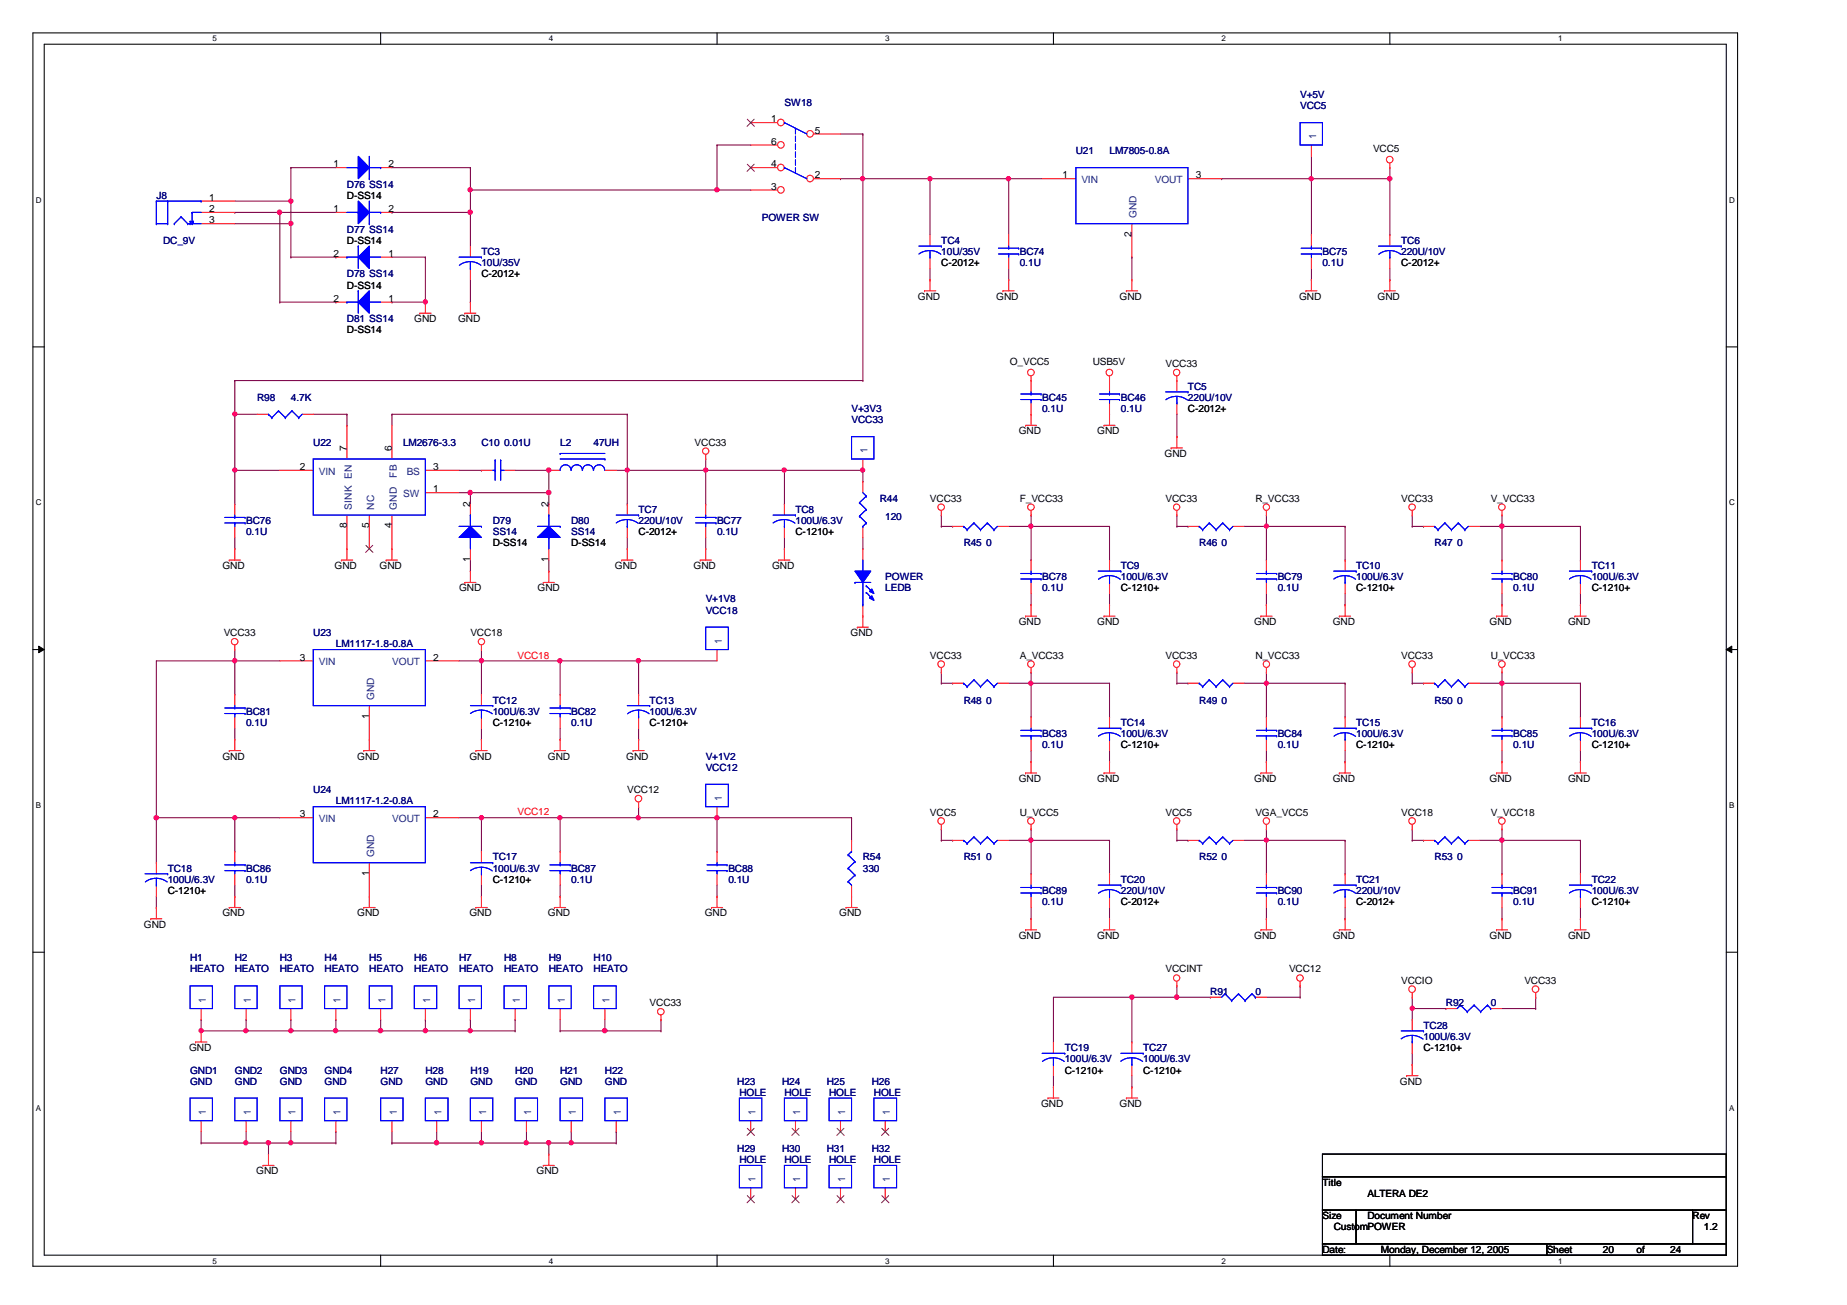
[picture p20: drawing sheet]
<svg xmlns="http://www.w3.org/2000/svg" width="297mm" height="210mm" viewBox="0 0 297 210" stroke-linecap="round" stroke-linejoin="round" font-family="sans-serif">
<defs><g id="words">
<g font-size="1.6" fill="#000080">
<text x="126.2" y="17">SW18</text>
<text x="209.1" y="15.7">V+5V</text>
<text x="209.1" y="17.6">VCC5</text>
<text x="173" y="24.8">U21</text>
<text x="178.4" y="24.8">LM7805-0.8A</text>
<text x="25.1" y="32">J8</text>
<text x="55.8" y="30.2">D76 SS14</text>
<text x="122.5" y="35.6">POWER SW</text>
<text x="26.2" y="39.2">DC_9V</text>
<text x="55.8" y="37.4">D77 SS14</text>
<text x="77.4" y="41">TC3</text>
<text x="151.4" y="39.2">TC4</text>
<text x="151.4" y="41">10U/35V</text>
<text x="164" y="41">BC74</text>
<text x="212.7" y="41">BC75</text>
<text x="225.3" y="39.2">TC6</text>
<text x="225.3" y="41">220U/10V</text>
<text x="55.8" y="44.6">D78 SS14</text>
<text x="77.4" y="42.8">10U/35V</text>
<text x="164" y="42.8">0.1U</text>
<text x="212.7" y="42.8">0.1U</text>
<text x="55.8" y="51.8">D81 SS14</text>
<text x="41.4" y="64.5">R98</text>
<text x="46.8" y="64.5">4.7K</text>
<text x="167.6" y="64.5">BC45</text>
<text x="180.3" y="64.5">BC46</text>
<text x="191.1" y="62.7">TC5</text>
<text x="191.1" y="64.5">220U/10V</text>
<text x="50.4" y="71.7">U22</text>
<text x="64.8" y="71.7">LM2676-3.3</text>
<text x="77.4" y="71.7">C10 0.01U</text>
<text x="90.1" y="71.7">L2</text>
<text x="95.5" y="71.7">47UH</text>
<text x="136.9" y="66.3">V+3V3</text>
<text x="136.9" y="68.1">VCC33</text>
<text x="167.6" y="66.3">0.1U</text>
<text x="180.3" y="66.3">0.1U</text>
<text x="102.7" y="82.5">TC7</text>
<text x="127.9" y="82.5">TC8</text>
<text x="141.5" y="80.7">R44</text>
<text x="142.4" y="83.6">120</text>
<text x="39.6" y="84.3">BC76</text>
<text x="39.6" y="86.1">0.1U</text>
<text x="79.2" y="84.3">D79</text>
<text x="79.2" y="86.1">SS14</text>
<text x="91.9" y="84.3">D80</text>
<text x="91.9" y="86.1">SS14</text>
<text x="102.7" y="84.3">220U/10V</text>
<text x="115.3" y="84.3">BC77</text>
<text x="115.3" y="86.1">0.1U</text>
<text x="127.9" y="84.3">100U/6.3V</text>
<text x="155" y="87.9">R45 0</text>
<text x="192.9" y="87.9">R46 0</text>
<text x="230.7" y="87.9">R47 0</text>
<text x="142.4" y="93.3">POWER</text>
<text x="142.4" y="95.1">LEDB</text>
<text x="167.6" y="93.3">BC78</text>
<text x="167.6" y="95.1">0.1U</text>
<text x="180.3" y="91.5">TC9</text>
<text x="180.3" y="93.3">100U/6.3V</text>
<text x="205.5" y="93.3">BC79</text>
<text x="205.5" y="95.1">0.1U</text>
<text x="218.1" y="91.5">TC10</text>
<text x="218.1" y="93.3">100U/6.3V</text>
<text x="243.4" y="93.3">BC80</text>
<text x="243.4" y="95.1">0.1U</text>
<text x="256" y="91.5">TC11</text>
<text x="256" y="93.3">100U/6.3V</text>
<text x="113.5" y="96.9">V+1V8</text>
<text x="113.5" y="98.7">VCC18</text>
<text x="50.4" y="102.3">U23</text>
<text x="54" y="104.1">LM1117-1.8-0.8A</text>
<text x="79.2" y="113.2">TC12</text>
<text x="104.5" y="113.2">TC13</text>
<text x="155" y="113.2">R48 0</text>
<text x="192.9" y="113.2">R49 0</text>
<text x="230.7" y="113.2">R50 0</text>
<text x="39.6" y="114.9">BC81</text>
<text x="39.6" y="116.8">0.1U</text>
<text x="79.2" y="114.9">100U/6.3V</text>
<text x="91.9" y="114.9">BC82</text>
<text x="91.9" y="116.8">0.1U</text>
<text x="104.5" y="114.9">100U/6.3V</text>
<text x="167.6" y="118.6">BC83</text>
<text x="180.3" y="116.8">TC14</text>
<text x="180.3" y="118.6">100U/6.3V</text>
<text x="205.5" y="118.6">BC84</text>
<text x="218.1" y="116.8">TC15</text>
<text x="218.1" y="118.6">100U/6.3V</text>
<text x="243.4" y="118.6">BC85</text>
<text x="256" y="116.8">TC16</text>
<text x="256" y="118.6">100U/6.3V</text>
<text x="113.5" y="122.2">V+1V2</text>
<text x="113.5" y="124">VCC12</text>
<text x="167.6" y="120.4">0.1U</text>
<text x="205.5" y="120.4">0.1U</text>
<text x="243.4" y="120.4">0.1U</text>
<text x="50.4" y="127.6">U24</text>
<text x="54" y="129.4">LM1117-1.2-0.8A</text>
<text x="27" y="140.2">TC18</text>
<text x="27" y="142">100U/6.3V</text>
<text x="39.6" y="140.2">BC86</text>
<text x="39.6" y="142">0.1U</text>
<text x="79.2" y="138.4">TC17</text>
<text x="79.2" y="140.2">100U/6.3V</text>
<text x="91.9" y="140.2">BC87</text>
<text x="91.9" y="142">0.1U</text>
<text x="117.1" y="140.2">BC88</text>
<text x="117.1" y="142">0.1U</text>
<text x="138.8" y="138.4">R54</text>
<text x="138.8" y="140.2">330</text>
<text x="155" y="138.4">R51 0</text>
<text x="167.6" y="143.8">BC89</text>
<text x="180.3" y="142">TC20</text>
<text x="180.3" y="143.8">220U/10V</text>
<text x="192.9" y="138.4">R52 0</text>
<text x="205.5" y="143.8">BC90</text>
<text x="218.1" y="142">TC21</text>
<text x="218.1" y="143.8">220U/10V</text>
<text x="230.7" y="138.4">R53 0</text>
<text x="243.4" y="143.8">BC91</text>
<text x="256" y="142">TC22</text>
<text x="256" y="143.8">100U/6.3V</text>
<text x="167.6" y="145.6">0.1U</text>
<text x="205.5" y="145.6">0.1U</text>
<text x="243.4" y="145.6">0.1U</text>
<text x="30.6" y="154.6">H1</text>
<text x="37.8" y="154.6">H2</text>
<text x="45" y="154.6">H3</text>
<text x="52.2" y="154.6">H4</text>
<text x="59.4" y="154.6">H5</text>
<text x="66.6" y="154.6">H6</text>
<text x="73.8" y="154.6">H7</text>
<text x="81.1" y="154.6">H8</text>
<text x="88.3" y="154.6">H9</text>
<text x="95.5" y="154.6">H10</text>
<text x="30.6" y="156.4">HEATO</text>
<text x="37.8" y="156.4">HEATO</text>
<text x="45" y="156.4">HEATO</text>
<text x="52.2" y="156.4">HEATO</text>
<text x="59.4" y="156.4">HEATO</text>
<text x="66.6" y="156.4">HEATO</text>
<text x="73.8" y="156.4">HEATO</text>
<text x="81.1" y="156.4">HEATO</text>
<text x="88.3" y="156.4">HEATO</text>
<text x="95.5" y="156.4">HEATO</text>
<text x="194.6" y="160">R91</text>
<text x="201.9" y="160">0</text>
<text x="232.5" y="161.8">R92</text>
<text x="239.7" y="161.8">0</text>
<text x="228.9" y="165.4">TC28</text>
<text x="228.9" y="167.3">100U/6.3V</text>
<text x="30.6" y="172.7">GND1</text>
<text x="37.8" y="172.7">GND2</text>
<text x="45" y="172.7">GND3</text>
<text x="52.2" y="172.7">GND4</text>
<text x="61.2" y="172.7">H27</text>
<text x="68.4" y="172.7">H28</text>
<text x="75.6" y="172.7">H19</text>
<text x="82.8" y="172.7">H20</text>
<text x="90.1" y="172.7">H21</text>
<text x="97.3" y="172.7">H22</text>
<text x="171.2" y="169">TC19</text>
<text x="171.2" y="170.9">100U/6.3V</text>
<text x="183.9" y="169">TC27</text>
<text x="183.9" y="170.9">100U/6.3V</text>
<text x="30.6" y="174.5">GND</text>
<text x="37.8" y="174.5">GND</text>
<text x="45" y="174.5">GND</text>
<text x="52.2" y="174.5">GND</text>
<text x="61.2" y="174.5">GND</text>
<text x="68.4" y="174.5">GND</text>
<text x="75.6" y="174.5">GND</text>
<text x="82.8" y="174.5">GND</text>
<text x="90.1" y="174.5">GND</text>
<text x="97.3" y="174.5">GND</text>
<text x="118.6" y="174.5">H23</text>
<text x="118.9" y="176.3">HOLE</text>
<text x="125.8" y="174.5">H24</text>
<text x="126.2" y="176.3">HOLE</text>
<text x="133" y="174.5">H25</text>
<text x="133.3" y="176.3">HOLE</text>
<text x="140.2" y="174.5">H26</text>
<text x="140.5" y="176.3">HOLE</text>
<text x="118.6" y="185.3">H29</text>
<text x="125.8" y="185.3">H30</text>
<text x="133" y="185.3">H31</text>
<text x="140.2" y="185.3">H32</text>
<text x="118.9" y="187.1">HOLE</text>
<text x="126.2" y="187.1">HOLE</text>
<text x="133.3" y="187.1">HOLE</text>
<text x="140.5" y="187.1">HOLE</text>
</g>
<g font-size="1.6">
<text x="124" y="19.7">1</text>
<text x="124" y="23.3">6</text>
<text x="131" y="21.5">5</text>
<text x="53.6" y="26.9">1</text>
<text x="62.5" y="26.9">2</text>
<text x="124" y="26.9">4</text>
<text x="131" y="28.7">2</text>
<text x="170.9" y="28.7">1</text>
<text x="192.3" y="28.7">3</text>
<text x="220.8" y="24.4">VCC5</text>
<text x="33.6" y="32.3">1</text>
<text x="33.6" y="35.9">3</text>
<text x="33.6" y="34.1">2</text>
<text x="53.6" y="34.1">1</text>
<text x="55.8" y="32">D-SS14</text>
<text x="62.5" y="34.1">2</text>
<text x="124" y="30.5">3</text>
<text x="53.6" y="41.3">2</text>
<text x="55.8" y="39.2">D-SS14</text>
<text x="62.5" y="41.3">1</text>
<text x="182" y="38.1" transform="rotate(-90 182 38.1)">2</text>
<text x="55.8" y="46.4">D-SS14</text>
<text x="77.4" y="44.6">C-2012+</text>
<text x="151.4" y="42.8">C-2012+</text>
<text x="225.3" y="42.8">C-2012+</text>
<text x="53.6" y="48.6">2</text>
<text x="55.8" y="53.6">D-SS14</text>
<text x="62.5" y="48.6">1</text>
<text x="66.6" y="51.8">GND</text>
<text x="73.7" y="51.8">GND</text>
<text x="147.6" y="48.2">GND</text>
<text x="160.2" y="48.2">GND</text>
<text x="180" y="48.2">GND</text>
<text x="208.9" y="48.2">GND</text>
<text x="221.5" y="48.2">GND</text>
<text x="162.4" y="58.7">O_VCC5</text>
<text x="175.7" y="58.7">USB5V</text>
<text x="187.5" y="59.1">VCC33</text>
<text x="111.7" y="71.7">VCC33</text>
<text x="163.8" y="69.8">GND</text>
<text x="176.4" y="69.8">GND</text>
<text x="191.1" y="66.3">C-2012+</text>
<text x="48.2" y="75.6">2</text>
<text x="55.8" y="72.6" transform="rotate(-90 55.8 72.6)">7</text>
<text x="63" y="72.6" transform="rotate(-90 63 72.6)">6</text>
<text x="69.7" y="75.6">3</text>
<text x="187.3" y="73.5">GND</text>
<text x="69.7" y="79.2">1</text>
<text x="75.6" y="81.6" transform="rotate(-90 75.6 81.6)">2</text>
<text x="88.2" y="81.6" transform="rotate(-90 88.2 81.6)">2</text>
<text x="149.6" y="80.7">VCC33</text>
<text x="164" y="80.7">F_VCC33</text>
<text x="187.5" y="80.7">VCC33</text>
<text x="201.9" y="80.7">R_VCC33</text>
<text x="225.3" y="80.7">VCC33</text>
<text x="239.7" y="80.7">V_VCC33</text>
<text x="55.8" y="85" transform="rotate(-90 55.8 85)">8</text>
<text x="59.4" y="85" transform="rotate(-90 59.4 85)">5</text>
<text x="63" y="85" transform="rotate(-90 63 85)">4</text>
<text x="79.2" y="87.9">D-SS14</text>
<text x="91.9" y="87.9">D-SS14</text>
<text x="102.7" y="86.1">C-2012+</text>
<text x="127.9" y="86.1">C-1210+</text>
<text x="35.8" y="91.5">GND</text>
<text x="53.8" y="91.5">GND</text>
<text x="61" y="91.5">GND</text>
<text x="73.8" y="95.1">GND</text>
<text x="75.6" y="90.4" transform="rotate(-90 75.6 90.4)">1</text>
<text x="86.4" y="95.1">GND</text>
<text x="88.2" y="90.4" transform="rotate(-90 88.2 90.4)">1</text>
<text x="98.9" y="91.5">GND</text>
<text x="111.5" y="91.5">GND</text>
<text x="124.2" y="91.5">GND</text>
<text x="180.3" y="95.1">C-1210+</text>
<text x="218.1" y="95.1">C-1210+</text>
<text x="256" y="95.1">C-1210+</text>
<text x="163.8" y="100.5">GND</text>
<text x="176.4" y="100.5">GND</text>
<text x="201.7" y="100.5">GND</text>
<text x="214.3" y="100.5">GND</text>
<text x="239.6" y="100.5">GND</text>
<text x="252.2" y="100.5">GND</text>
<text x="36" y="102.3">VCC33</text>
<text x="48.2" y="106.3">3</text>
<text x="69.7" y="106.3">2</text>
<text x="75.6" y="102.3">VCC18</text>
<text x="136.8" y="102.3">GND</text>
<text x="149.6" y="105.9">VCC33</text>
<text x="164" y="105.9">A_VCC33</text>
<text x="187.5" y="105.9">VCC33</text>
<text x="201.9" y="105.9">N_VCC33</text>
<text x="225.3" y="105.9">VCC33</text>
<text x="239.7" y="105.9">U_VCC33</text>
<text x="59.4" y="115.7" transform="rotate(-90 59.4 115.7)">1</text>
<text x="79.2" y="116.8">C-1210+</text>
<text x="104.5" y="116.8">C-1210+</text>
<text x="35.8" y="122.2">GND</text>
<text x="57.4" y="122.2">GND</text>
<text x="75.5" y="122.2">GND</text>
<text x="88.1" y="122.2">GND</text>
<text x="100.7" y="122.2">GND</text>
<text x="163.8" y="125.8">GND</text>
<text x="176.4" y="125.8">GND</text>
<text x="180.3" y="120.4">C-1210+</text>
<text x="201.7" y="125.8">GND</text>
<text x="214.3" y="125.8">GND</text>
<text x="218.1" y="120.4">C-1210+</text>
<text x="239.6" y="125.8">GND</text>
<text x="252.2" y="125.8">GND</text>
<text x="256" y="120.4">C-1210+</text>
<text x="48.2" y="131.5">3</text>
<text x="69.7" y="131.5">2</text>
<text x="100.9" y="127.6">VCC12</text>
<text x="149.6" y="131.2">VCC5</text>
<text x="164" y="131.2">U_VCC5</text>
<text x="187.5" y="131.2">VCC5</text>
<text x="201.9" y="131.2">VGA_VCC5</text>
<text x="225.3" y="131.2">VCC18</text>
<text x="239.7" y="131.2">V_VCC18</text>
<text x="27" y="143.8">C-1210+</text>
<text x="59.4" y="140.9" transform="rotate(-90 59.4 140.9)">1</text>
<text x="79.2" y="142">C-1210+</text>
<text x="23.2" y="149.2">GND</text>
<text x="35.8" y="147.4">GND</text>
<text x="57.4" y="147.4">GND</text>
<text x="75.5" y="147.4">GND</text>
<text x="88.1" y="147.4">GND</text>
<text x="113.3" y="147.4">GND</text>
<text x="135" y="147.4">GND</text>
<text x="180.3" y="145.6">C-2012+</text>
<text x="218.1" y="145.6">C-2012+</text>
<text x="256" y="145.6">C-1210+</text>
<text x="163.8" y="151">GND</text>
<text x="176.4" y="151">GND</text>
<text x="201.7" y="151">GND</text>
<text x="214.3" y="151">GND</text>
<text x="239.6" y="151">GND</text>
<text x="252.2" y="151">GND</text>
<text x="104.5" y="161.8">VCC33</text>
<text x="187.5" y="156.4">VCCINT</text>
<text x="207.3" y="156.4">VCC12</text>
<text x="225.3" y="158.2">VCCIO</text>
<text x="245.2" y="158.2">VCC33</text>
<text x="30.4" y="169">GND</text>
<text x="171.2" y="172.7">C-1210+</text>
<text x="183.9" y="172.7">C-1210+</text>
<text x="228.9" y="169">C-1210+</text>
<text x="167.4" y="178.1">GND</text>
<text x="180" y="178.1">GND</text>
<text x="225.1" y="174.5">GND</text>
<text x="41.2" y="188.9">GND</text>
<text x="86.3" y="188.9">GND</text>
<text x="212.7" y="190.7">Title</text>
<text x="212.7" y="196.1">Size</text>
<text x="214.5" y="197.9">CustomPOWER</text>
<text x="219.9" y="196.1">Document Number</text>
<text x="219.9" y="192.5">ALTERA DE2</text>
<text x="272.2" y="196.1">Rev</text>
<text x="274" y="197.9">1.2</text>
<text x="212.7" y="201.5">Date:</text>
<text x="222.1" y="201.5">Monday, December 12, 2005</text>
<text x="248.8" y="201.5">Sheet</text>
<text x="257.8" y="201.5">20</text>
<text x="263.2" y="201.5">of</text>
<text x="268.6" y="201.5">24</text>
</g>
<g font-size="1.6" fill="#004080">
<text x="211.7" y="22.4" transform="rotate(-90 211.7 22.4)">1</text>
<text x="173.9" y="29.5">VIN</text>
<text x="185.7" y="29.5">VOUT</text>
<text x="182.8" y="35.1" transform="rotate(-90 182.8 35.1)">GND</text>
<text x="51.3" y="76.4">VIN</text>
<text x="63.8" y="76.8" transform="rotate(-90 63.8 76.8)">FB</text>
<text x="65.4" y="76.4">BS</text>
<text x="139.5" y="72.9" transform="rotate(-90 139.5 72.9)">1</text>
<text x="56.6" y="82" transform="rotate(-90 56.6 82)">SINK EN</text>
<text x="60.2" y="82" transform="rotate(-90 60.2 82)">NC</text>
<text x="63.8" y="82" transform="rotate(-90 63.8 82)">GND</text>
<text x="64.9" y="80">SW</text>
<text x="51.3" y="107">VIN</text>
<text x="63.1" y="107">VOUT</text>
<text x="116.1" y="103.6" transform="rotate(-90 116.1 103.6)">1</text>
<text x="60.2" y="112.6" transform="rotate(-90 60.2 112.6)">GND</text>
<text x="116.1" y="128.9" transform="rotate(-90 116.1 128.9)">1</text>
<text x="51.3" y="132.2">VIN</text>
<text x="60.2" y="137.9" transform="rotate(-90 60.2 137.9)">GND</text>
<text x="63.1" y="132.2">VOUT</text>
<text x="33.1" y="161.3" transform="rotate(-90 33.1 161.3)">1</text>
<text x="40.3" y="161.3" transform="rotate(-90 40.3 161.3)">1</text>
<text x="47.5" y="161.3" transform="rotate(-90 47.5 161.3)">1</text>
<text x="54.8" y="161.3" transform="rotate(-90 54.8 161.3)">1</text>
<text x="62" y="161.3" transform="rotate(-90 62 161.3)">1</text>
<text x="69.2" y="161.3" transform="rotate(-90 69.2 161.3)">1</text>
<text x="76.4" y="161.3" transform="rotate(-90 76.4 161.3)">1</text>
<text x="83.6" y="161.3" transform="rotate(-90 83.6 161.3)">1</text>
<text x="90.8" y="161.3" transform="rotate(-90 90.8 161.3)">1</text>
<text x="98" y="161.3" transform="rotate(-90 98 161.3)">1</text>
<text x="33.1" y="179.4" transform="rotate(-90 33.1 179.4)">1</text>
<text x="40.3" y="179.4" transform="rotate(-90 40.3 179.4)">1</text>
<text x="47.5" y="179.4" transform="rotate(-90 47.5 179.4)">1</text>
<text x="54.8" y="179.4" transform="rotate(-90 54.8 179.4)">1</text>
<text x="63.8" y="179.4" transform="rotate(-90 63.8 179.4)">1</text>
<text x="71" y="179.4" transform="rotate(-90 71 179.4)">1</text>
<text x="78.2" y="179.4" transform="rotate(-90 78.2 179.4)">1</text>
<text x="85.4" y="179.4" transform="rotate(-90 85.4 179.4)">1</text>
<text x="92.6" y="179.4" transform="rotate(-90 92.6 179.4)">1</text>
<text x="99.9" y="179.4" transform="rotate(-90 99.9 179.4)">1</text>
<text x="121.5" y="179.4" transform="rotate(-90 121.5 179.4)">1</text>
<text x="128.7" y="179.4" transform="rotate(-90 128.7 179.4)">1</text>
<text x="135.9" y="179.4" transform="rotate(-90 135.9 179.4)">1</text>
<text x="143.1" y="179.4" transform="rotate(-90 143.1 179.4)">1</text>
<text x="121.5" y="190.2" transform="rotate(-90 121.5 190.2)">1</text>
<text x="128.7" y="190.2" transform="rotate(-90 128.7 190.2)">1</text>
<text x="135.9" y="190.2" transform="rotate(-90 135.9 190.2)">1</text>
<text x="143.1" y="190.2" transform="rotate(-90 143.1 190.2)">1</text>
</g>
<g font-size="1.6" fill="#f00">
<text x="83.2" y="105.9">VCC18</text>
<text x="83.2" y="131.1">VCC12</text>
</g>
<g font-size="1.3">
<text x="34.2" y="6.6">5</text>
<text x="88.3" y="6.6">4</text>
<text x="142.4" y="6.6">3</text>
<text x="196.5" y="6.6">2</text>
<text x="250.6" y="6.6">1</text>
<text x="5.8" y="32.6">D</text>
<text x="278.1" y="32.6">D</text>
<text x="5.8" y="81.3">C</text>
<text x="278.1" y="81.3">C</text>
<text x="5.8" y="130">B</text>
<text x="278.1" y="130">B</text>
<text x="5.8" y="178.6">A</text>
<text x="278.1" y="178.6">A</text>
<text x="34.2" y="203.2">5</text>
<text x="88.3" y="203.2">4</text>
<text x="142.4" y="203.2">3</text>
<text x="196.5" y="203.2">2</text>
<text x="250.6" y="203.2">1</text>
</g>
</g></defs>
<path d="M5.3 5.3h274.1v198.4h-274.1zM7.1 7.1h270.5v194.8h-270.5z" fill="none" stroke="#000" stroke-width=".17"/>
<g fill="#fff">
<path d="M34.2 5.5h.6v1.4h-.6z"/>
<path d="M34.2 202.1h.6v1.4h-.6z"/>
</g>
<path d="M61.2 5.3v1.8M61.2 201.9v1.8" fill="none" stroke="#000" stroke-width=".17"/>
<g fill="#fff">
<path d="M88.3 5.5h.6v1.4h-.6z"/>
<path d="M88.3 202.1h.6v1.4h-.6z"/>
</g>
<path d="M115.3 5.3v1.8M115.3 201.9v1.8" fill="none" stroke="#000" stroke-width=".17"/>
<g fill="#fff">
<path d="M142.4 5.5h.6v1.4h-.6z"/>
<path d="M142.4 202.1h.6v1.4h-.6z"/>
</g>
<path d="M169.4 5.3v1.8M169.4 201.9v1.8" fill="none" stroke="#000" stroke-width=".17"/>
<g fill="#fff">
<path d="M196.5 5.5h.6v1.4h-.6z"/>
<path d="M196.5 202.1h.6v1.4h-.6z"/>
</g>
<path d="M223.5 5.3v1.8M223.5 201.9v1.8" fill="none" stroke="#000" stroke-width=".17"/>
<g fill="#fff">
<path d="M250.6 5.5h.6v1.4h-.6z"/>
<path d="M250.6 202.1h.6v1.4h-.6z"/>
<path d="M5.8 31.5h.8v1.4h-.8z"/>
<path d="M278.1 31.5h.9v1.4h-.9z"/>
<path d="M5.8 80.1h.8v1.4h-.8z"/>
<path d="M278.1 80.1h.9v1.4h-.9z"/>
</g>
<path d="M5.3 55.8h1.8M277.6 55.8h1.8" fill="none" stroke="#000" stroke-width=".17"/>
<g fill="#fff">
<path d="M5.8 128.8h.8v1.4h-.8z"/>
<path d="M278.1 128.8h.8v1.4h-.8z"/>
</g>
<path d="M5.3 104.5h1.8M277.6 104.5h1.8" fill="none" stroke="#000" stroke-width=".17"/>
<path d="M6.2 103.9l.9 .6-.9 .5zM277.6 104.5l.9-.6v1.1z" fill="#000"/>
<path d="M6.2 103.9l.9 .6-.9 .5zM277.6 104.5l.9-.6v1.1z" fill="none" stroke="#000" stroke-width=".16"/>
<g fill="#fff">
<path d="M5.8 177.5h.8v1.4h-.8z"/>
<path d="M278.1 177.5h.8v1.4h-.8z"/>
</g>
<path d="M5.3 153.2h1.8M277.6 153.2h1.8" fill="none" stroke="#000" stroke-width=".17"/>
<path d="M73.8 131.5h3.6M77.4 131.5h.1" fill="none" stroke="#800040" stroke-width=".17"/>
<circle cx="77.4" cy="131.5" r=".34" fill="#f0f"/>
<circle cx="77.4" cy="131.5" r=".34" fill="none" stroke="#f0f" stroke-width=".17"/>
<g fill="none" stroke="#800040" stroke-width=".17">
<path d="M77.4 118.9h.1M77.4 117.1v1.8M90.1 111.7h.1M90.1 118.9h.1M90.1 106.3v5.4M90.1 117.1v1.8M77.4 136.9h.1M77.4 131.5v5.4M102.7 131.5h.1M102.7 129.8v1.7M77.4 144.2h.1M77.4 142.4v1.8"/>
<path d="M90.1 144.2h.1M90.1 142.4v1.8M115.3 144.2h.1M115.3 142.4v1.8"/>
</g>
<circle cx="102.7" cy="131.5" r=".34" fill="#f0f"/>
<circle cx="102.7" cy="131.5" r=".34" fill="none" stroke="#f0f" stroke-width=".17"/>
<path d="M115.3 136.9h.1M115.3 131.5v5.4" fill="none" stroke="#800040" stroke-width=".17"/>
<circle cx="115.3" cy="131.5" r=".36" fill="#f0f"/>
<circle cx="115.3" cy="131.5" r=".36" fill="none" stroke="#f0f" stroke-width=".17"/>
<path d="M73.8 106.3h3.6M77.4 106.3h.1" fill="none" stroke="#800040" stroke-width=".17"/>
<circle cx="77.4" cy="106.3" r=".35" fill="#f0f"/>
<circle cx="77.4" cy="106.3" r=".35" fill="none" stroke="#f0f" stroke-width=".17"/>
<g fill="none" stroke="#800040" stroke-width=".17">
<path d="M77.4 106.3h.1M77.4 104.5v1.8M77.4 106.3h25.3M90.1 106.3h.1M102.7 118.9h.1M102.7 111.7h.1M102.7 106.3h.1M102.7 106.3v5.4M102.7 117.1v1.8M115.3 131.5h21.6M136.9 131.5h.1M136.9 135.2h.1"/>
<path d="M136.9 131.5v3.7"/>
</g>
<circle cx="90" cy="106.3" r=".35" fill="#f0f"/>
<circle cx="90" cy="106.3" r=".35" fill="none" stroke="#f0f" stroke-width=".17"/>
<path d="M77.4 111.7h.1M77.4 106.3v5.4M77.4 131.5h12.7M90.1 136.9h.1M90.1 131.5h.1M90.1 131.5v5.4" fill="none" stroke="#800040" stroke-width=".17"/>
<circle cx="90" cy="131.5" r=".34" fill="#f0f"/>
<circle cx="90" cy="131.5" r=".34" fill="none" stroke="#f0f" stroke-width=".17"/>
<path d="M165.8 97.3h.1M165.8 90.1h.1M165.8 95.5v1.8M178.4 97.3h.1M178.4 84.7h.1M178.4 90.1h.1M178.4 84.7v5.4M178.4 95.5v1.8M178.4 84.7h-12.6v5.4M90.1 131.5h25.2M102.7 131.5h.1M115.3 131.5h.1" fill="none" stroke="#800040" stroke-width=".17"/>
<circle cx="165.8" cy="84.6" r=".34" fill="#f0f"/>
<circle cx="165.8" cy="84.6" r=".34" fill="none" stroke="#f0f" stroke-width=".17"/>
<path d="M151.4 84.7h.1M151.4 84.7h1.8M151.4 82.8v1.9M153.2 84.7h.1M162.2 84.7h3.6M165.8 84.7h.1M165.8 82.8v1.9M203.7 90.1h.1M203.7 84.7v5.4" fill="none" stroke="#800040" stroke-width=".17"/>
<circle cx="203.7" cy="84.6" r=".34" fill="#f0f"/>
<circle cx="203.7" cy="84.6" r=".34" fill="none" stroke="#f0f" stroke-width=".17"/>
<g fill="none" stroke="#800040" stroke-width=".17">
<path d="M189.3 84.7h.1M189.3 84.7h1.8M189.3 82.8v1.9M191.1 84.7h.1M200.1 84.7h16.2M203.7 97.3h.1M203.7 84.7h.1M203.7 82.8v1.9M203.7 95.5v1.8M216.3 90.1h.1M216.3 97.3h.1M216.3 84.7h.1"/>
<path d="M216.3 84.7v5.4M216.3 95.5v1.8M241.6 90.1h.1M241.6 84.7v5.4"/>
</g>
<circle cx="241.5" cy="84.6" r=".36" fill="#f0f"/>
<circle cx="241.5" cy="84.6" r=".36" fill="none" stroke="#f0f" stroke-width=".17"/>
<g fill="none" stroke="#800040" stroke-width=".17">
<path d="M227.1 84.7h.1M227.1 84.7h1.8M227.1 82.8v1.9M228.9 84.7h.1M238 84.7h16.2M241.6 97.3h.1M241.6 84.7h.1M241.6 82.8v1.9M241.6 95.5v1.8M254.2 90.1h.1M254.2 97.3h.1M254.2 84.7h.1"/>
<path d="M254.2 84.7v5.4M254.2 95.5v1.8M165.8 115.3h.1M165.8 109.9v5.4"/>
</g>
<circle cx="165.8" cy="109.9" r=".34" fill="#f0f"/>
<circle cx="165.8" cy="109.9" r=".34" fill="none" stroke="#f0f" stroke-width=".17"/>
<g fill="none" stroke="#800040" stroke-width=".17">
<path d="M151.4 109.9h.1M151.4 109.9h1.8M151.4 108.1v1.8M153.2 109.9h.1M162.2 109.9h16.2M165.8 109.9h.1M165.8 108.1v1.8M178.4 115.3h.1M178.4 109.9h.1M178.4 109.9v5.4M203.7 115.3h.1M203.7 109.9v5.4"/>
<path d="M165.8 122.5h.1M165.8 120.7v1.8M178.4 122.5h.1M178.4 120.7v1.8M216.3 122.5h.1M216.3 120.7v1.8"/>
</g>
<circle cx="203.7" cy="109.9" r=".34" fill="#f0f"/>
<circle cx="203.7" cy="109.9" r=".34" fill="none" stroke="#f0f" stroke-width=".17"/>
<g fill="none" stroke="#800040" stroke-width=".17">
<path d="M189.3 109.9h.1M189.3 109.9h1.8M189.3 108.1v1.8M191.1 109.9h.1M200.1 109.9h16.2M203.7 109.9h.1M203.7 108.1v1.8M216.3 109.9h.1M216.3 115.3h.1M216.3 109.9v5.4M227.1 109.9h.1M227.1 109.9h1.8"/>
<path d="M227.1 108.1v1.8M228.9 109.9h.1M238 109.9h16.2M241.6 109.9h.1M241.6 115.3h.1M241.6 108.1v7.2M254.2 109.9h.1M254.2 115.3h.1M254.2 109.9v5.4M203.7 122.5h.1M203.7 120.7v1.8M241.6 122.5h.1"/>
<path d="M241.6 120.7v1.8M254.2 122.5h.1M254.2 120.7v1.8"/>
</g>
<circle cx="241.5" cy="109.9" r=".36" fill="#f0f"/>
<circle cx="241.5" cy="109.9" r=".36" fill="none" stroke="#f0f" stroke-width=".17"/>
<path d="M165.8 135.2v5.3M165.8 140.5h.1M178.4 147.8h.1M178.4 146v1.8" fill="none" stroke="#800040" stroke-width=".17"/>
<circle cx="165.8" cy="135.1" r=".34" fill="#f0f"/>
<circle cx="165.8" cy="135.1" r=".34" fill="none" stroke="#f0f" stroke-width=".17"/>
<g fill="none" stroke="#800040" stroke-width=".17">
<path d="M37.8 118.9h.1M37.8 117.1v1.8M162.2 135.2h16.2M165.8 135.2h.1M165.8 133.3v1.9M178.4 135.2h.1M178.4 135.2v5.3M37.8 144.2h.1M37.8 142.4v1.8M165.8 147.8h.1M165.8 146v1.8M178.4 140.5h.1"/>
<path d="M32.3 183.9h.1M32.3 182v1.9M32.3 183.9h7.3M39.6 183.9h.1"/>
</g>
<circle cx="39.5" cy="183.8" r=".34" fill="#f0f"/>
<circle cx="39.5" cy="183.8" r=".34" fill="none" stroke="#f0f" stroke-width=".17"/>
<path d="M39.6 183.9h.1M39.6 182v1.9M39.6 183.9h3.6M43.2 183.9h.1M43.2 183.9v1.7M46.8 183.9h.1M46.8 183.9h7.2M46.8 182v1.9M54 182h.1M54 183.9h.1M54 182v1.9" fill="none" stroke="#800040" stroke-width=".17"/>
<circle cx="43.2" cy="183.8" r=".36" fill="#f0f"/>
<circle cx="43.2" cy="183.8" r=".36" fill="none" stroke="#f0f" stroke-width=".17"/>
<path d="M43.2 183.9h3.6M46.8 183.9h.1" fill="none" stroke="#800040" stroke-width=".17"/>
<circle cx="46.8" cy="183.8" r=".34" fill="#f0f"/>
<circle cx="46.8" cy="183.8" r=".34" fill="none" stroke="#f0f" stroke-width=".17"/>
<path d="M241.6 135.2v5.3M241.6 140.5h.1M254.2 147.8h.1M254.2 146v1.8" fill="none" stroke="#800040" stroke-width=".17"/>
<circle cx="241.5" cy="135.1" r=".36" fill="#f0f"/>
<circle cx="241.5" cy="135.1" r=".36" fill="none" stroke="#f0f" stroke-width=".17"/>
<g fill="none" stroke="#800040" stroke-width=".17">
<path d="M203.7 135.2v5.3M227.1 135.2h.1M227.1 133.3v1.9M227.1 135.2h1.8M228.9 135.2h.1M238 135.2h16.2M241.6 135.2h.1M241.6 133.3v1.9M254.2 135.2h.1M254.2 135.2v5.3M203.7 140.5h.1M216.3 147.8h.1"/>
<path d="M216.3 146v1.8M241.6 147.8h.1M241.6 146v1.8M254.2 140.5h.1"/>
</g>
<circle cx="203.7" cy="135.1" r=".34" fill="#f0f"/>
<circle cx="203.7" cy="135.1" r=".34" fill="none" stroke="#f0f" stroke-width=".17"/>
<path d="M102.7 106.3h.1M102.7 106.3h12.6M200.1 135.2h16.2M203.7 135.2h.1M203.7 133.3v1.9M216.3 135.2h.1M216.3 135.2v5.3M203.7 147.8h.1M203.7 146v1.8M216.3 140.5h.1" fill="none" stroke="#800040" stroke-width=".17"/>
<circle cx="102.6" cy="106.3" r=".35" fill="#f0f"/>
<circle cx="102.6" cy="106.3" r=".35" fill="none" stroke="#f0f" stroke-width=".17"/>
<path d="M25.1 106.3v25.2M37.8 106.3h.1M37.8 106.3h7.2M25.1 131.5h.1M151.4 135.2h.1M151.4 133.3v1.9M189.3 135.2h1.8M191.1 135.2h.1" fill="none" stroke="#800040" stroke-width=".17"/>
<circle cx="37.7" cy="106.3" r=".35" fill="#f0f"/>
<circle cx="37.7" cy="106.3" r=".35" fill="none" stroke="#f0f" stroke-width=".17"/>
<path d="M37.8 111.7h.1M37.8 106.3v5.4M37.8 136.9h.1M37.8 131.5h.1M37.8 131.5v5.4M37.8 131.5h7.2M151.4 135.2h1.8M153.2 135.2h.1M189.3 135.2h.1M189.3 133.3v1.9" fill="none" stroke="#800040" stroke-width=".17"/>
<circle cx="37.8" cy="131.5" r=".34" fill="#f0f"/>
<circle cx="37.8" cy="131.5" r=".34" fill="none" stroke="#f0f" stroke-width=".17"/>
<path d="M77.4 183.9h.1M77.4 182v1.9M88.3 183.9h3.6M91.9 183.9h.1" fill="none" stroke="#800040" stroke-width=".17"/>
<circle cx="91.9" cy="183.8" r=".34" fill="#f0f"/>
<circle cx="91.9" cy="183.8" r=".34" fill="none" stroke="#f0f" stroke-width=".17"/>
<path d="M88.3 183.9h.1M88.3 183.9v1.7M91.9 183.9h7.2M99.1 182h.1M99.1 183.9h.1M99.1 182v1.9" fill="none" stroke="#800040" stroke-width=".17"/>
<circle cx="88.2" cy="183.8" r=".36" fill="#f0f"/>
<circle cx="88.2" cy="183.8" r=".36" fill="none" stroke="#f0f" stroke-width=".17"/>
<path d="M77.4 183.9h7.3M84.7 183.9h.1M84.7 182v1.9" fill="none" stroke="#800040" stroke-width=".17"/>
<circle cx="84.6" cy="183.8" r=".34" fill="#f0f"/>
<circle cx="84.6" cy="183.8" r=".34" fill="none" stroke="#f0f" stroke-width=".17"/>
<path d="M63 183.9h.1M63 183.9h14.4M63 182v1.9M70.2 183.9h.1M70.2 182v1.9M77.4 183.9h.1M84.7 183.9h3.6M88.3 183.9h.1M91.9 183.9h.1M91.9 182v1.9" fill="none" stroke="#800040" stroke-width=".17"/>
<circle cx="70.2" cy="183.8" r=".36" fill="#f0f"/>
<circle cx="70.2" cy="183.8" r=".36" fill="none" stroke="#f0f" stroke-width=".17"/>
<circle cx="77.4" cy="183.8" r=".34" fill="#f0f"/>
<circle cx="77.4" cy="183.8" r=".34" fill="none" stroke="#f0f" stroke-width=".17"/>
<g fill="none" stroke="#800040" stroke-width=".17">
<path d="M25.1 146h.1M25.1 144.2v1.8M189.3 158.6v1.8M209.1 158.6h.1M209.1 158.6v1.8M169.4 174.8h.1M169.4 167.6h.1M169.4 173v1.8M182 174.8h.1M182 167.6h.1M182 160.4h.1M182 160.4h-12.6v7.2"/>
<path d="M182 160.4v7.2M182 173v1.8M189.3 160.4h.1M203.7 160.4h5.4M209.1 160.4h.1"/>
</g>
<circle cx="182" cy="160.4" r=".35" fill="#f0f"/>
<circle cx="182" cy="160.4" r=".35" fill="none" stroke="#f0f" stroke-width=".17"/>
<path d="M63 34.2h.1M63 34.2h12.6" fill="none" stroke="#800040" stroke-width=".17"/>
<circle cx="75.6" cy="34.1" r=".35" fill="#f0f"/>
<circle cx="75.6" cy="34.1" r=".35" fill="none" stroke="#f0f" stroke-width=".17"/>
<path d="M37.8 34.2h.1M37.8 34.2h7.2v14.4M63 27h12.6M75.6 27h.1M45 48.6h.1M63 41.4h5.4M68.4 41.4h.1M210.9 45h.1M210.9 43.2v1.8" fill="none" stroke="#800040" stroke-width=".17"/>
<circle cx="44.9" cy="34.1" r=".35" fill="#f0f"/>
<circle cx="44.9" cy="34.1" r=".35" fill="none" stroke="#f0f" stroke-width=".17"/>
<g fill="none" stroke="#800040" stroke-width=".17">
<path d="M37.8 36h9M37.8 32.3h9M46.8 36h.1M46.8 32.3h.1M223.5 28.7h.1M223.5 27v1.7M45 48.6h9M46.8 41.4h7.2M54 48.6h.1M54 41.4h.1M63 48.6h.1M63 48.6h5.4"/>
<path d="M75.6 48.6h.1M75.6 45v3.6M223.5 45h.1M223.5 43.2v1.8"/>
</g>
<circle cx="68.4" cy="48.6" r=".34" fill="#f0f"/>
<circle cx="68.4" cy="48.6" r=".34" fill="none" stroke="#f0f" stroke-width=".17"/>
<path d="M45 34.2h.1M45 34.2h9M75.6 34.2h.1M75.6 30.6h.1M75.6 30.6v9" fill="none" stroke="#800040" stroke-width=".17"/>
<circle cx="75.6" cy="30.5" r=".34" fill="#f0f"/>
<circle cx="75.6" cy="30.5" r=".34" fill="none" stroke="#f0f" stroke-width=".17"/>
<path d="M46.8 36h.1M46.8 32.3v3.7" fill="none" stroke="#800040" stroke-width=".17"/>
<circle cx="46.8" cy="35.9" r=".34" fill="#f0f"/>
<circle cx="46.8" cy="35.9" r=".34" fill="none" stroke="#f0f" stroke-width=".17"/>
<path d="M46.8 27h.1M46.8 32.3h.1M46.8 27v5.3M46.8 36v5.4M46.8 27h7.2M46.8 41.4h.1" fill="none" stroke="#800040" stroke-width=".17"/>
<circle cx="46.8" cy="32.3" r=".34" fill="#f0f"/>
<circle cx="46.8" cy="32.3" r=".34" fill="none" stroke="#f0f" stroke-width=".17"/>
<g fill="none" stroke="#800040" stroke-width=".17">
<path d="M68.4 48.6h.1M68.4 41.4v7.2M99.1 75.6h1.8M100.9 75.6h.1M100.9 75.6v5.5M113.5 75.6h.1M113.5 73.8v7.3M113.5 75.6h12.7M126.2 75.6h.1M126.2 75.6v5.5M75.6 91.9h.1M75.6 90.1v1.8"/>
<path d="M88.3 91.9h.1M88.3 90.1v1.8M100.9 88.3h.1M100.9 81.1h.1M100.9 86.4v1.9M113.5 81.1h.1M113.5 88.3h.1M113.5 86.4v1.9M126.2 81.1h.1M126.2 88.3h.1M126.2 86.4v1.9"/>
</g>
<circle cx="100.9" cy="75.6" r=".34" fill="#f0f"/>
<circle cx="100.9" cy="75.6" r=".34" fill="none" stroke="#f0f" stroke-width=".17"/>
<path d="M100.9 75.6h12.6M113.5 75.6h.1" fill="none" stroke="#800040" stroke-width=".17"/>
<circle cx="113.5" cy="75.6" r=".34" fill="#f0f"/>
<circle cx="113.5" cy="75.6" r=".34" fill="none" stroke="#f0f" stroke-width=".17"/>
<path d="M73.8 79.2h1.8M75.6 79.2h.1" fill="none" stroke="#800040" stroke-width=".17"/>
<circle cx="75.6" cy="79.2" r=".35" fill="#f0f"/>
<circle cx="75.6" cy="79.2" r=".35" fill="none" stroke="#f0f" stroke-width=".17"/>
<path d="M75.6 79.2h.1M75.6 79.2v1.9M75.6 79.2h12.7M88.3 79.2h.1M88.3 75.6v5.5M88.3 81.1h.1" fill="none" stroke="#800040" stroke-width=".17"/>
<circle cx="88.2" cy="79.2" r=".37" fill="#f0f"/>
<circle cx="88.2" cy="79.2" r=".37" fill="none" stroke="#f0f" stroke-width=".17"/>
<path d="M82.8 75.6h5.5M88.3 75.6h.1" fill="none" stroke="#800040" stroke-width=".17"/>
<circle cx="88.2" cy="75.6" r=".36" fill="#f0f"/>
<circle cx="88.2" cy="75.6" r=".36" fill="none" stroke="#f0f" stroke-width=".17"/>
<path d="M37.8 75.6h.1M37.8 75.6h7.2M63 66.6h.1M63 66.6v1.8M63 66.6h37.9M73.8 75.6h3.6M77.4 75.6h.1M100.9 66.6h.1M100.9 75.6h.1M100.9 66.6v9" fill="none" stroke="#800040" stroke-width=".17"/>
<circle cx="37.8" cy="75.6" r=".34" fill="#f0f"/>
<circle cx="37.8" cy="75.6" r=".34" fill="none" stroke="#f0f" stroke-width=".17"/>
<path d="M126.2 75.6h.1M126.2 75.6h12.6" fill="none" stroke="#800040" stroke-width=".17"/>
<circle cx="138.7" cy="75.6" r=".34" fill="#f0f"/>
<circle cx="138.7" cy="75.6" r=".34" fill="none" stroke="#f0f" stroke-width=".17"/>
<circle cx="126.1" cy="75.6" r=".34" fill="#f0f"/>
<circle cx="126.1" cy="75.6" r=".34" fill="none" stroke="#f0f" stroke-width=".17"/>
<path d="M115.3 30.6h.1M115.3 30.6h5.4M138.8 77.4h.1M138.8 75.6v1.8M138.8 88.3h.1M138.8 86.4v1.9" fill="none" stroke="#800040" stroke-width=".17"/>
<circle cx="115.3" cy="30.5" r=".36" fill="#f0f"/>
<circle cx="115.3" cy="30.5" r=".36" fill="none" stroke="#f0f" stroke-width=".17"/>
<path d="M138.8 28.7v32.5M210.9 28.7h.1M210.9 25.1v3.6M210.9 28.7h12.6M182 41.4h.1M182 41.4v3.6M37.8 61.2h.1M37.8 61.2h101M138.8 61.2h.1" fill="none" stroke="#800040" stroke-width=".17"/>
<circle cx="223.5" cy="28.7" r=".36" fill="#f0f"/>
<circle cx="223.5" cy="28.7" r=".36" fill="none" stroke="#f0f" stroke-width=".17"/>
<circle cx="210.9" cy="28.7" r=".34" fill="#f0f"/>
<circle cx="210.9" cy="28.7" r=".34" fill="none" stroke="#f0f" stroke-width=".17"/>
<path d="M75.6 27h.1M75.6 27v3.6M37.8 66.6h.1M37.8 61.2v5.4M37.8 75.6v5.5M37.8 66.6h3.6M50.4 66.6h5.4M55.8 66.6h.1M55.8 68.4h.1M55.8 66.6v1.8M37.8 81.1h.1" fill="none" stroke="#800040" stroke-width=".17"/>
<circle cx="37.8" cy="66.6" r=".34" fill="#f0f"/>
<circle cx="37.8" cy="66.6" r=".34" fill="none" stroke="#f0f" stroke-width=".17"/>
<path d="M135.2 28.7h.1M135.2 28.7h3.6M37.8 88.3h.1M37.8 86.4v1.9M25.1 138.8h.1M25.1 131.5h.1M25.1 131.5v7.3M25.1 131.5h12.7" fill="none" stroke="#800040" stroke-width=".17"/>
<circle cx="25.1" cy="131.5" r=".36" fill="#f0f"/>
<circle cx="25.1" cy="131.5" r=".36" fill="none" stroke="#f0f" stroke-width=".17"/>
<g fill="none" stroke="#800040" stroke-width=".17">
<path d="M149.6 28.7h.1M149.6 28.7v9.1M162.2 28.7h.1M162.2 28.7v9.1M196.5 28.7h.1M196.5 28.7h14.4v9.1M210.9 37.8h.1M223.5 37.8h.1M223.5 28.7v9.1M149.6 45h.1M149.6 43.2v1.8M162.2 45h.1"/>
<path d="M162.2 43.2v1.8M25.1 106.3h12.7M37.8 106.3h.1M37.8 104.5v1.8"/>
</g>
<circle cx="162.2" cy="28.7" r=".34" fill="#f0f"/>
<circle cx="162.2" cy="28.7" r=".34" fill="none" stroke="#f0f" stroke-width=".17"/>
<path d="M138.8 28.7h.1M138.8 28.7h10.8M162.2 28.7h.1M162.2 28.7h5.4M37.8 75.6h.1M37.8 66.6v9" fill="none" stroke="#800040" stroke-width=".17"/>
<circle cx="138.7" cy="28.7" r=".34" fill="#f0f"/>
<circle cx="138.7" cy="28.7" r=".34" fill="none" stroke="#f0f" stroke-width=".17"/>
<path d="M149.6 28.7h.1M149.6 28.7h12.6" fill="none" stroke="#800040" stroke-width=".17"/>
<circle cx="149.6" cy="28.7" r=".34" fill="#f0f"/>
<circle cx="149.6" cy="28.7" r=".34" fill="none" stroke="#f0f" stroke-width=".17"/>
<path d="M227.1 162.2h.1M227.1 160.4v1.8" fill="none" stroke="#800040" stroke-width=".17"/>
<circle cx="227.1" cy="162.2" r=".34" fill="#f0f"/>
<circle cx="227.1" cy="162.2" r=".34" fill="none" stroke="#f0f" stroke-width=".17"/>
<path d="M182 160.4h7.3M189.3 160.4h.1M227.1 171.2h.1M227.1 164h.1M227.1 169.4v1.8M232.5 162.2h.1M232.5 162.2h-5.4v1.8M241.6 162.2h5.4M247 162.2h.1M247 160.4h.1M247 160.4v1.8" fill="none" stroke="#800040" stroke-width=".17"/>
<circle cx="189.2" cy="160.4" r=".35" fill="#f0f"/>
<circle cx="189.2" cy="160.4" r=".35" fill="none" stroke="#f0f" stroke-width=".17"/>
<path d="M32.3 164h.1M32.3 164v1.8h7.3M39.6 165.8h.1M189.3 160.4h5.3M194.6 160.4h.1" fill="none" stroke="#800040" stroke-width=".17"/>
<circle cx="32.3" cy="165.8" r=".34" fill="#f0f"/>
<circle cx="32.3" cy="165.8" r=".34" fill="none" stroke="#f0f" stroke-width=".17"/>
<circle cx="39.5" cy="165.8" r=".34" fill="#f0f"/>
<circle cx="39.5" cy="165.8" r=".34" fill="none" stroke="#f0f" stroke-width=".17"/>
<path d="M39.6 164h.1M39.6 164v1.8h7.2M46.8 165.8h.1M46.8 164h.1M46.8 164v1.8" fill="none" stroke="#800040" stroke-width=".17"/>
<circle cx="46.8" cy="165.8" r=".34" fill="#f0f"/>
<circle cx="46.8" cy="165.8" r=".34" fill="none" stroke="#f0f" stroke-width=".17"/>
<path d="M46.8 165.8h7.2M54 165.8h.1M54 164h.1M54 164v1.8" fill="none" stroke="#800040" stroke-width=".17"/>
<circle cx="54" cy="165.8" r=".34" fill="#f0f"/>
<circle cx="54" cy="165.8" r=".34" fill="none" stroke="#f0f" stroke-width=".17"/>
<path d="M54 165.8h14.4M61.2 165.8h.1M61.2 164h.1M61.2 164v1.8M68.4 165.8h.1" fill="none" stroke="#800040" stroke-width=".17"/>
<circle cx="61.2" cy="165.8" r=".36" fill="#f0f"/>
<circle cx="61.2" cy="165.8" r=".36" fill="none" stroke="#f0f" stroke-width=".17"/>
<path d="M68.4 164h.1M68.4 164v1.8h7.2M75.6 165.8h.1" fill="none" stroke="#800040" stroke-width=".17"/>
<circle cx="68.4" cy="165.8" r=".34" fill="#f0f"/>
<circle cx="68.4" cy="165.8" r=".34" fill="none" stroke="#f0f" stroke-width=".17"/>
<circle cx="75.6" cy="165.8" r=".34" fill="#f0f"/>
<circle cx="75.6" cy="165.8" r=".34" fill="none" stroke="#f0f" stroke-width=".17"/>
<path d="M75.6 164h.1M75.6 164v1.8h7.2M82.8 165.8h.1M82.8 164h.1M82.8 164v1.8M90.1 165.8h.1M90.1 165.8h7.2M90.1 164v1.8M97.3 165.8h.1" fill="none" stroke="#800040" stroke-width=".17"/>
<circle cx="97.3" cy="165.8" r=".36" fill="#f0f"/>
<circle cx="97.3" cy="165.8" r=".36" fill="none" stroke="#f0f" stroke-width=".17"/>
<g fill="none" stroke="#800040" stroke-width=".17">
<path d="M75.6 30.6h.1M75.6 30.6h39.7M115.3 23.3h.1M115.3 30.6h.1M115.3 23.3h5.4M115.3 23.3v7.3M135.2 21.5h3.6M138.8 21.5h.1M138.8 28.7h.1M138.8 21.5v7.2M189.3 70.2h.1M189.3 66.6v3.6"/>
<path d="M97.3 165.8h.1M97.3 164v1.8M97.3 165.8h9M106.3 164h.1M106.3 165.8h.1M106.3 164v1.8"/>
</g>
<g fill="none" stroke="#f00" stroke-width=".17">
<path d="M54 34.2h1.8M61.2 34.2h1.8M75.6 39.6v1.8M162.2 37.8v1.8M223.5 27h.1M223.5 26.2v.8M223.5 37.8v1.8M67.5 50.4h.1M67.5 50.4h1.8M68.4 48.6h.1M68.4 48.6v1.8M74.8 50.4h.1"/>
<path d="M74.8 50.4h1.7M75.6 48.6h.1M75.6 43.2v1.8M75.6 48.6v1.8M148.7 46.8h.1M148.7 46.8h1.8M149.6 45h.1M149.6 45v1.8M161.3 46.8h.1M161.3 46.8h1.8M162.2 45h.1M162.2 41.4v1.8"/>
<path d="M162.2 45v1.8M181.1 46.8h.1M181.1 46.8h1.9M182 45h.1M182 45v1.8M210 46.8h.1M210 46.8h1.8M210.9 45h.1M210.9 45v1.8M222.6 46.8h.1M222.6 46.8h1.8M223.5 45h.1"/>
<path d="M223.5 41.4v1.8M223.5 45v1.8M41.4 66.6h1.8M48.6 66.6h1.8M113.5 73.8h.1M113.5 73.1v.7M138.8 73.8v1.8M164.9 68.4h.1M164.9 68.4h1.8M165.8 66.6h.1M165.8 61.2h.1M165.8 60.5v.7"/>
<path d="M165.8 66.6v1.8M177.5 68.4h.1M177.5 68.4h1.8M178.4 66.6h.1M178.4 61.2h.1M178.4 60.5v.7M178.4 66.6v1.8M188.3 72.1h.1M188.3 72.1h1.9M189.3 70.2h.1M189.3 61.2h.1M189.3 60.5v2.5"/>
<path d="M189.3 64.8v1.8M189.3 70.2v1.9M36.9 90.1h.1M36.9 90.1h1.8M37.8 88.3h.1M37.8 88.3v1.8M54.9 90.1h.1M54.9 90.1h1.8M55.8 88.3h.1M55.8 88.3v1.8M62.1 90.1h.1M62.1 90.1h1.8"/>
<path d="M63 88.3h.1M63 88.3v1.8M74.8 93.7h.1M74.8 93.7h1.7M75.6 91.9h.1M75.6 91.9v1.8M87.4 93.7h.1M87.4 93.7h1.8M88.3 91.9h.1M88.3 91.9v1.8M100 90.1h.1M100 90.1h1.8"/>
<path d="M100.9 88.3h.1M100.9 88.3v1.8M112.6 90.1h.1M112.6 90.1h1.8M113.5 88.3h.1M113.5 88.3v1.8M125.2 90.1h.1M125.2 90.1h1.8M126.2 88.3h.1M126.2 88.3v1.8M138.8 99.1h.1M138.8 99.1v1.8"/>
<path d="M151.4 82.8h.1M151.4 82.1v.7M164.9 99.1h.1M164.9 99.1h1.8M165.8 97.3h.1M165.8 82.8h.1M165.8 82.1v.7M165.8 97.3v1.8M177.5 99.1h.1M177.5 99.1h1.8M178.4 97.3h.1M178.4 97.3v1.8"/>
<path d="M189.3 82.8h.1M189.3 82.1v.7M202.8 99.1h.1M202.8 99.1h1.8M203.7 97.3h.1M203.7 82.8h.1M203.7 82.1v.7M203.7 97.3v1.8M215.4 99.1h.1M215.4 99.1h1.8M216.3 97.3h.1M216.3 97.3v1.8"/>
<path d="M227.1 82.8h.1M227.1 82.1v.7M240.7 99.1h.1M240.7 99.1h1.7M241.6 97.3h.1M241.6 82.8h.1M241.6 82.1v.7M241.6 97.3v1.8M253.3 99.1h.1M253.3 99.1h1.8M254.2 97.3h.1M254.2 97.3v1.8"/>
<path d="M37.8 118.9h.1M37.8 104.5h.1M37.8 103.8v.7M37.8 118.9v1.8M59.4 118.9h.1M59.4 118.9v1.8M77.4 118.9h.1M77.4 104.5h.1M77.4 103.8v.7M77.4 118.9v1.8M90.1 118.9h.1M90.1 118.9v1.8"/>
<path d="M102.7 118.9h.1M102.7 118.9v1.8M137.9 100.9h.1M137.9 100.9h1.8M151.4 108.1h.1M151.4 107.4v.7M153.2 109.9h1.8M160.4 109.9h1.8M165.8 108.1h.1M165.8 107.4v.7M189.3 108.1h.1M189.3 107.4v.7"/>
<path d="M191.1 109.9h1.8M198.3 109.9h1.8M203.7 108.1h.1M203.7 107.4v.7M227.1 108.1h.1M227.1 107.4v.7M241.6 108.1h.1M241.6 107.4v.7M25.1 138.8v1.7M36.9 120.7h.1M36.9 120.7h1.8M58.5 120.7h.1"/>
<path d="M58.5 120.7h1.8M76.5 120.7h.1M76.5 120.7h1.9M89.2 120.7h.1M89.2 120.7h1.8M101.8 120.7h.1M101.8 120.7h1.8M102.7 129.8h.1M102.7 129v.8M115.3 129.8v1.7M151.4 133.3h.1M151.4 132.6v.7"/>
<path d="M164.9 124.3h.1M164.9 124.3h1.8M165.8 122.5h.1M165.8 133.3h.1M165.8 122.5v1.8M165.8 132.6v.7M177.5 124.3h.1M177.5 124.3h1.8M178.4 122.5h.1M178.4 122.5v1.8M189.3 133.3h.1M189.3 132.6v.7"/>
<path d="M202.8 124.3h.1M202.8 124.3h1.8M203.7 122.5h.1M203.7 133.3h.1M203.7 122.5v1.8M203.7 132.6v.7M215.4 124.3h.1M215.4 124.3h1.8M216.3 122.5h.1M216.3 122.5v1.8M227.1 133.3h.1M227.1 132.6v.7"/>
<path d="M240.7 124.3h.1M240.7 124.3h1.7M241.6 122.5h.1M241.6 133.3h.1M241.6 122.5v1.8M241.6 132.6v.7M253.3 124.3h.1M253.3 124.3h1.8M254.2 122.5h.1M254.2 122.5v1.8M24.3 147.8h.1M24.3 147.8h1.7"/>
<path d="M25.1 146h.1M25.1 142.4v1.8M25.1 146v1.8M36.9 146h.1M36.9 146h1.8M37.8 144.2h.1M37.8 144.2v1.8M58.5 146h.1M58.5 146h1.8M59.4 144.2h.1M59.4 144.2v1.8M76.5 146h.1"/>
<path d="M76.5 146h1.9M77.4 144.2h.1M77.4 144.2v1.8M89.2 146h.1M89.2 146h1.8M90.1 144.2h.1M90.1 144.2v1.8M114.4 146h.1M114.4 146h1.8M115.3 144.2h.1M115.3 144.2v1.8M136.1 146h.1"/>
<path d="M136.1 146h1.8M136.9 144.2h.1M136.9 144.2v1.8M164.9 149.6h.1M164.9 149.6h1.8M165.8 147.8h.1M165.8 147.8v1.8M177.5 149.6h.1M177.5 149.6h1.8M178.4 147.8h.1M178.4 147.8v1.8M189.3 158.6h.1"/>
<path d="M189.3 157.9v.7M202.8 149.6h.1M202.8 149.6h1.8M203.7 147.8h.1M203.7 140.5v1.9M203.7 144.2v1.8M203.7 147.8v1.8M209.1 158.6h.1M209.1 157.9v.7M215.4 149.6h.1M215.4 149.6h1.8M216.3 147.8h.1"/>
<path d="M216.3 147.8v1.8M227.1 159.7v.7M240.7 149.6h.1M240.7 149.6h1.7M241.6 147.8h.1M241.6 147.8v1.8M247 159.7v.7M253.3 149.6h.1M253.3 149.6h1.8M254.2 147.8h.1M254.2 147.8v1.8M31.5 167.6h.1"/>
<path d="M31.5 167.6h1.8M32.3 165.8h.1M32.3 165.8v1.8M39.6 162.2v1.8M106.3 164h.1M106.3 163.3v.7M168.5 176.6h.1M168.5 176.6h1.8M169.4 174.8h.1M169.4 174.8v1.8M181.1 176.6h.1M181.1 176.6h1.9"/>
<path d="M182 174.8h.1M182 174.8v1.8M226.2 173h.1M226.2 173h1.8M227.1 160.4h.1M227.1 171.2h.1M227.1 171.2v1.8M247 160.4h.1M42.3 187.5h.1M42.3 187.5h1.8M43.2 185.6h.1M43.2 185.6v1.9"/>
<path d="M63 180.3v1.7M87.4 187.5h.1M87.4 187.5h1.8M88.3 185.6h.1M88.3 185.6v1.9"/>
<circle cx="223.5" cy="25.7" r=".54"/>
<circle cx="165.8" cy="59.9" r=".54"/>
<circle cx="178.4" cy="59.9" r=".54"/>
<circle cx="189.2" cy="59.9" r=".52"/>
<circle cx="113.5" cy="72.6" r=".51"/>
<circle cx="151.4" cy="81.6" r=".52"/>
<circle cx="165.8" cy="81.6" r=".52"/>
<circle cx="189.2" cy="81.6" r=".51"/>
<circle cx="203.7" cy="81.6" r=".51"/>
<circle cx="227.1" cy="81.6" r=".52"/>
<circle cx="241.5" cy="81.6" r=".52"/>
<circle cx="37.7" cy="103.2" r=".52"/>
<circle cx="77.4" cy="103.2" r=".51"/>
<circle cx="151.4" cy="106.8" r=".54"/>
<circle cx="165.8" cy="106.8" r=".54"/>
<circle cx="189.2" cy="106.8" r=".52"/>
<circle cx="203.7" cy="106.8" r=".52"/>
<circle cx="227.1" cy="106.8" r=".54"/>
<circle cx="241.5" cy="106.8" r=".54"/>
<circle cx="102.7" cy="128.5" r=".54"/>
<circle cx="151.4" cy="132.1" r=".54"/>
<circle cx="165.8" cy="132.1" r=".54"/>
<circle cx="189.2" cy="132.1" r=".52"/>
<circle cx="203.7" cy="132.1" r=".52"/>
<circle cx="227.1" cy="132.1" r=".54"/>
<circle cx="241.5" cy="132.1" r=".54"/>
<circle cx="189.2" cy="157.3" r=".51"/>
<circle cx="209.1" cy="157.3" r=".52"/>
<circle cx="227.1" cy="159.1" r=".54"/>
<circle cx="246.9" cy="159.1" r=".54"/>
<circle cx="106.3" cy="162.7" r=".52"/>
</g>
<path d="M212.7 185.6h64.9v3.7h-64.9zM212.7 189.3h64.9v5.3h-64.9zM212.7 194.6h5.4v5.5h-5.4zM218.1 194.6h54.1v5.5h-54.1zM272.2 194.6h5.4v5.5h-5.4zM212.7 200.1h36.1v1.8h-36.1zM248.8 200.1h28.8v1.8h-28.8z" fill="none" stroke="#000" stroke-width=".17"/>
<g fill="none" stroke="#00f" stroke-width=".17">
<path d="M160.6 39.9h3.2M162.2 39.9h.1M162.2 39.6v.3M163.8 39.9h.1M221.7 39.6h3.6M225.3 39.6h.1M73.8 41.4h3.6M75.6 43.2h.1M75.6 42.1l1.1 .2 .6 .4M75.6 42.1l-.7 .1-1 .5M75.6 42.1v1.1M77.4 41.4h.1"/>
<path d="M160.6 40.9h3.2M162.2 40.9h.1M162.2 40.9v.5M163.8 40.9h.1M223.5 41.4h.1M223.5 40.3l.8 .1 1 .5M223.5 40.3l-.8 .1-1 .5M223.5 40.3v1.1M43.2 66.6h.1M43.2 66.6l.5 .6M43.7 67.2h.1M44.8 66.1h.1"/>
<path d="M44.8 66.1l1.1 1.1M44.8 66.1l-1.1 1.1M45.9 67.2h.1M46.9 66.1h.1M46.9 66.1l1.1 1.1M46.9 66.1l-1 1.1M48 67.2h.1M48.6 66.6l-.6 .6M136.9 70.2h3.6v3.6h-3.6zM187.5 63h3.6M189.3 64.8h.1M189.3 63.8l.7 .1 1 .4"/>
<path d="M189.3 63.8l-1.2 .1-.6 .4M189.3 63.8v1M191.1 63h.1M155 109.9h.1M155 109.9l.5 .5M155.5 110.4h.1M156.6 109.3h.1M156.6 109.3l1.1 1.1M156.6 109.3l-1.1 1.1M157.7 110.4h.1M158.8 109.3h.1M158.8 109.3l1.1 1.1"/>
<path d="M158.8 109.3l-1.1 1.1M159.9 110.4h.1M160.4 109.9l-.5 .5M192.9 109.9h.1M192.9 109.9l.5 .5M193.4 110.4h.1M194.5 109.3h.1M194.5 109.3l1.1 1.1M194.5 109.3l-1.1 1.1M195.6 110.4h.1M196.6 109.3h.1M196.6 109.3l1.1 1.1"/>
<path d="M196.6 109.3l-1 1.1M197.7 110.4h.1M198.3 109.9l-.6 .5M113.5 126.2h3.6v3.6h-3.6zM23.3 140.5h3.7M25.1 142.4h.1M25.1 141.3l.8 .1 1 .5M25.1 141.3l-.7 .1-1 .5M25.1 141.3v1.1M27 140.5h.1M37.8 158.6h3.6v3.6h-3.6zM202.1 143.6h3.2"/>
<path d="M202.1 142.7h3.2M203.7 142.7h.1M203.7 143.6h.1M203.7 142.4v.3M203.7 143.6v.6M205.3 143.6h.1M205.3 142.7h.1M61.2 176.6h3.6v3.7h-3.6z"/>
</g>
<path d="M57.6 32.3l1.8 1.9-1.8 1.8z" fill="#00f"/>
<path d="M55.8 34.2h1.8M57.6 32.3l1.8 1.9-1.8 1.8zM57.6 34.2h.1M59.4 36h.1M59.4 32.3v3.7M59.4 34.2h1.8M61.2 34.2h.1" fill="none" stroke="#00f" stroke-width=".17"/>
<path d="M57.6 32.3l1.8 1.9-1.8 1.8z" fill="#00f"/>
<g fill="none" stroke="#00f" stroke-width=".17">
<path d="M25.1 36h.1M25.1 32.3h.1M25.1 32.3h7.2M25.1 36h1.9M25.1 32.3v3.7M27 32.3h.1M27 36h.1M27 32.3v3.7M28 36h.1M29.1 34.9h.1M29.1 34.9l1.1 1.1M29.1 34.9l-1.1 1.1"/>
<path d="M30.2 36h.1M30.2 36h2.1M30.6 36h.1M30.6 35.6h.1M30.6 35.6l.3 .4M30.6 35.6h.5M30.9 34.2h.1M30.9 36h.1M30.9 34.2h1.4M30.9 34.2v1.4M31.1 35.6h.1M31.1 35.6l-.2 .4"/>
<path d="M32.3 32.3h.1M55.8 34.2h1.8M57.6 32.3l1.8 1.9-1.8 1.8zM57.6 34.2h.1M59.4 36h.1M59.4 32.3v3.7M59.4 34.2h1.8M61.2 34.2h.1M79.2 75.6h.4M79.6 75.6h.1M79.6 74h.1M79.6 74v3.3"/>
<path d="M80.5 74h.1M80.5 75.6h.1M80.5 75.6h.6M80.5 74v3.3M36.2 84.1h3.2M36.2 83.2h3.2M37.8 83.2h.1M37.8 84.1h.1M37.8 82.8v.4M37.8 84.1v.6M39.4 84.1h.1M39.4 83.2h.1"/>
<path d="M164.2 93.1h3.2M164.2 92.2h3.2M165.8 92.2h.1M165.8 93.1h.1M165.8 91.9v.3M165.8 93.1v.6M167.4 93.1h.1M167.4 92.2h.1M176.6 91.9h3.7M178.4 93.7h.1M178.4 92.6l.8 .1 1 .5M178.4 92.6l-.8 .1-.9 .5"/>
<path d="M178.4 92.6v1.1M180.3 91.9h.1M176.6 117.1h3.7M178.4 118.9h.1M178.4 117.9l1.1 .2 .7 .3M178.4 117.9l-1.1 .1-.6 .4M178.4 117.9v1M180.3 117.1h.1M202.1 118.4h3.2M202.1 117.5h3.2M203.7 117.5h.1M203.7 118.4h.1"/>
<path d="M203.7 117.1v.4M203.7 118.4v.5M205.3 118.4h.1M205.3 117.5h.1M113.7 139.1h3.2M115.3 139.1h.1M115.3 138.8v.3M116.9 139.1h.1M45 158.6h3.6v3.6h-3.6zM52.2 158.6h3.6v3.6h-3.6zM113.7 140h3.2M115.3 140h.1"/>
<path d="M115.3 140v.5M116.9 140h.1M37.8 176.6h3.6v3.7h-3.6zM45 176.6h3.6v3.7h-3.6zM68.4 176.6h3.7v3.7h-3.7zM167.6 169.4h3.6M169.4 171.2h.1M169.4 170.1l.8 .1 1 .5M169.4 170.1l-.8 .1-1 .5M169.4 170.1v1.1M171.2 169.4h.1"/>
</g>
<g fill="none" stroke="#f00" stroke-width=".17">
<path d="M32.3 32.3h5.5M32.3 36h5.5M32.3 34.2h5.5M77.4 75.6h1.8M81.1 75.6h1.7M37.8 81.1v1.7M37.8 84.7v1.7M88.3 81.1v1.7M88.3 88.3v1.8M165.8 90.1v1.8M165.8 93.7v1.8M178.4 90.1v1.8"/>
<path d="M178.4 93.7v1.8M178.4 115.3v1.8M178.4 118.9v1.8M203.7 115.3v1.8M203.7 118.9v1.8M115.3 136.9v1.9M115.3 140.5v1.9M46.8 162.2v1.8M54 162.2v1.8M169.4 167.6v1.8M169.4 171.2v1.8M39.6 180.3v1.7"/>
<path d="M46.8 180.3v1.7M70.2 180.3v1.7"/>
</g>
<path d="M86.4 86.4l1.9-1.7 1.8 1.7z" fill="#00f"/>
<path d="M86.4 86.4l1.9-1.7 1.8 1.7zM86.4 84.7h3.7M88.3 86.4h.1M88.3 82.8h.1M88.3 82.8v1.9M88.3 86.4v1.9M90.1 84.7h.1" fill="none" stroke="#00f" stroke-width=".17"/>
<path d="M86.4 86.4l1.9-1.7 1.8 1.7z" fill="#00f"/>
<g fill="none" stroke="#00f" stroke-width=".17">
<path d="M86.4 86.4l1.9-1.7 1.8 1.7zM86.4 84.7h3.7M88.3 86.4h.1M88.3 82.8h.1M88.3 82.8v1.9M88.3 86.4v1.9M90.1 84.7h.1M214.5 91.9h3.6M216.3 93.7h.1M216.3 92.6l1.1 .2 .6 .4M216.3 92.6l-1.1 .2-.7 .3M216.3 92.6v1.1"/>
<path d="M218.1 91.9h.1M59.4 158.6h3.6v3.6h-3.6zM140.5 187.5h3.7v3.6h-3.7z"/>
</g>
<path d="M75.6 81.1v1.7M75.6 88.3v1.8M216.3 90.1v1.8M216.3 93.7v1.8M61.2 162.2v1.8M142.4 191.1v1.8" fill="none" stroke="#f00" stroke-width=".17"/>
<path d="M141.8 192.3l1.2 1.2M142.9 192.3l-1.1 1.2" fill="none" stroke="#804000" stroke-width=".16"/>
<path d="M73.8 86.4l1.8-1.7 1.8 1.7z" fill="#00f"/>
<path d="M73.8 86.4l1.8-1.7 1.8 1.7zM73.8 84.7h3.6M75.6 86.4h.1M75.6 82.8h.1M75.6 82.8v1.9M75.6 86.4v1.9M77.4 84.7h.1" fill="none" stroke="#00f" stroke-width=".17"/>
<path d="M73.8 86.4l1.8-1.7 1.8 1.7z" fill="#00f"/>
<g fill="none" stroke="#00f" stroke-width=".17">
<path d="M73.8 86.4l1.8-1.7 1.8 1.7zM73.8 84.7h3.6M75.6 86.4h.1M75.6 82.8h.1M75.6 82.8v1.9M75.6 86.4v1.9M77.4 84.7h.1M124.3 82.8h3.6M126.2 84.7h.1M126.2 83.6l1 .2 .6 .4M126.2 83.6l-1.2 .2-.7 .3M126.2 83.6v1.1"/>
<path d="M127.9 82.8h.1M192.9 84.7h.1M192.9 84.7l.5 .5M193.4 85.2h.1M194.5 84.1h.1M194.5 84.1l1.1 1.1M194.5 84.1l-1.1 1.1M195.6 85.2h.1M196.6 84.1h.1M196.6 84.1l1.1 1.1M196.6 84.1l-1 1.1M197.7 85.2h.1"/>
<path d="M198.3 84.7l-.6 .5M239.9 93.1h3.3M239.9 92.2h3.3M241.6 92.2h.1M241.6 93.1h.1M241.6 91.9v.3M241.6 93.1v.6M243.2 93.1h.1M243.2 92.2h.1M50.4 104.5h18v9h-18zM230.7 109.9h.1M230.7 109.9l.6 .5"/>
<path d="M231.3 110.4h.1M232.4 109.3h.1M232.4 109.3l1 1.1M232.4 109.3l-1.1 1.1M233.4 110.4h.1M234.5 109.3h.1M234.5 109.3l1.1 1.1M234.5 109.3l-1.1 1.1M235.6 110.4h.1M236.1 109.9l-.5 .5M88.4 139.1h3.3M90.1 139.1h.1"/>
<path d="M90.1 138.8v.3M91.7 139.1h.1M30.6 158.6h3.6v3.6h-3.6zM88.4 140h3.3M90.1 140h.1M90.1 140v.5M91.7 140h.1M239.9 143.6h3.3M239.9 142.7h3.3M241.6 142.7h.1M241.6 143.6h.1M241.6 142.4v.3"/>
<path d="M241.6 143.6v.6M243.2 143.6h.1M243.2 142.7h.1M118.9 176.6h3.6v3.7h-3.6zM180.3 169.4h3.6M182 171.2h.1M182 170.1l.8 .1 1 .5M182 170.1l-1.1 .2-.6 .4M182 170.1v1.1M183.9 169.4h.1M126.2 187.5h3.6v3.6h-3.6z"/>
</g>
<g fill="none" stroke="#f00" stroke-width=".17">
<path d="M54 27h1.8M61.2 27h1.8M126.2 81.1v1.7M126.2 84.7v1.7M191.1 84.7h1.8M198.3 84.7h1.8M241.6 90.1v1.8M241.6 93.7v1.8M45 106.3h5.4M59.4 113.5v5.4M68.4 106.3h5.4M228.9 109.9h1.8"/>
<path d="M236.1 109.9h1.9M90.1 136.9v1.9M90.1 140.5v1.9M241.6 140.5v1.9M241.6 144.2v1.8M32.3 162.2v1.8M182 167.6v1.8M182 171.2v1.8M120.7 180.3v1.7M127.9 191.1v1.8"/>
</g>
<path d="M120.2 181.5l1.1 1.1M121.3 181.5l-1.2 1.1M127.4 192.3l1.1 1.2M128.5 192.3l-1.2 1.2" fill="none" stroke="#804000" stroke-width=".16"/>
<path d="M57.6 25.1l1.8 1.9-1.8 1.7z" fill="#00f"/>
<path d="M55.8 27h1.8M57.6 25.1l1.8 1.9-1.8 1.7zM57.6 27h.1M59.4 28.7h.1M59.4 25.1v3.6M59.4 27h1.8M61.2 27h.1" fill="none" stroke="#00f" stroke-width=".17"/>
<path d="M57.6 25.1l1.8 1.9-1.8 1.7z" fill="#00f"/>
<g fill="none" stroke="#00f" stroke-width=".17">
<path d="M55.8 27h1.8M57.6 25.1l1.8 1.9-1.8 1.7zM57.6 27h.1M59.4 28.7h.1M59.4 25.1v3.6M59.4 27h1.8M61.2 27h.1M36.2 114.8h3.2M36.2 113.9h3.2M37.8 113.9h.1M37.8 114.8h.1M37.8 113.5v.4"/>
<path d="M37.8 114.8v.5M39.4 114.8h.1M39.4 113.9h.1M136.4 139.7h.1M136.4 137.5h.1M136.4 139.7l1.1 1.1M136.4 137.5l1.1 1.1M136.9 136.9h.1M136.9 136.9l-.5 .6M137.5 138.6h.1M137.5 138.6l-1.1 1.1M136.4 141.8h.1"/>
<path d="M136.4 141.8l.5 .6M137.5 140.8h.1M137.5 140.8l-1.1 1M197 159.9h.1M197 159.9l-.5 .5M197 159.9l1.1 1.1M199.2 159.9h.1M199.2 159.9l-1.1 1.1M199.2 159.9l1 1.1M201.3 159.9h.1M201.3 159.9l-1.1 1.1M201.3 159.9l.6 .5"/>
<path d="M75.6 176.6h3.6v3.7h-3.6zM198.1 161h.1M200.2 161h.1M201.9 160.4h.1"/>
</g>
<path d="M54 48.6h1.8M61.2 48.6h1.8M37.8 111.7v1.8M37.8 115.3v1.8M136.9 135.2v1.7M136.9 142.4v1.8M194.6 160.4h1.9M201.9 160.4h1.8M77.4 180.3v1.7" fill="none" stroke="#f00" stroke-width=".17"/>
<path d="M59.4 46.8v3.6l-1.8-1.8z" fill="#00f"/>
<path d="M55.8 48.6h.1M55.8 48.6h1.8M57.6 46.8h.1M57.6 46.8v3.6M59.4 46.8v3.6l-1.8-1.8zM59.4 48.6h.1M59.4 48.6h1.8" fill="none" stroke="#00f" stroke-width=".17"/>
<path d="M59.4 46.8v3.6l-1.8-1.8z" fill="#00f"/>
<g fill="none" stroke="#00f" stroke-width=".17">
<path d="M55.8 48.6h.1M55.8 48.6h1.8M57.6 46.8h.1M57.6 46.8v3.6M59.4 46.8v3.6l-1.8-1.8zM59.4 48.6h.1M59.4 48.6h1.8M99.1 82.8h3.6M100.9 84.7h.1M100.9 83.6l.7 .1 1 .5M100.9 83.6l-1.2 .2-.6 .3M100.9 83.6v1.1"/>
<path d="M102.7 82.8h.1M155 84.7h.1M155 84.7l.5 .5M155.5 85.2h.1M156.6 84.1h.1M156.6 84.1l1.1 1.1M156.6 84.1l-1.1 1.1M157.7 85.2h.1M158.8 84.1h.1M158.8 84.1l1.1 1.1M158.8 84.1l-1.1 1.1M159.9 85.2h.1"/>
<path d="M160.4 84.7l-.5 .5M252.4 91.9h3.6M254.2 93.7h.1M254.2 92.6l.7 .1 1 .5M254.2 92.6l-1.2 .2-.6 .3M254.2 92.6v1.1M256 91.9h.1M164.2 118.4h3.2M164.2 117.5h3.2M165.8 117.5h.1M165.8 118.4h.1M165.8 117.1v.4"/>
<path d="M165.8 118.4v.5M167.4 118.4h.1M167.4 117.5h.1M214.5 117.1h3.6M216.3 118.9h.1M216.3 117.9l.7 .1 1 .4M216.3 117.9l-1.1 .1-.7 .4M216.3 117.9v1M218.1 117.1h.1M50.4 129.8h18v9h-18zM75.6 138.8h3.6M77.4 139.5l1.1 .2 .7 .4"/>
<path d="M77.4 139.5l-1.1 .2-.7 .3M77.4 139.5v1M79.2 138.8h.1M192.9 135.2h.1M192.9 135.2l.5 .5M193.4 135.7h.1M194.5 134.6h.1M194.5 134.6l1.1 1.1M194.5 134.6l-1.1 1.1M195.6 135.7h.1M196.6 134.6h.1M196.6 134.6l1.1 1.1"/>
<path d="M196.6 134.6l-1 1.1M197.7 135.7h.1M198.3 135.2l-.6 .5M66.6 158.6h3.6v3.6h-3.6zM77.4 140.5h.1M252.4 142.4h3.6M254.2 144.2h.1M254.2 143.1l.7 .1 1 .5M254.2 143.1l-1.2 .2-.6 .3M254.2 143.1v1.1M256 142.4h.1M126.2 176.6h3.6v3.7h-3.6z"/>
<path d="M225.3 165.8h3.6M227.1 167.6h.1M227.1 166.5l.8 .1 1 .5M227.1 166.5l-1.1 .2-.7 .4M227.1 166.5v1.1M228.9 165.8h.1M118.9 187.5h3.6v3.6h-3.6z"/>
</g>
<g fill="none" stroke="#f00" stroke-width=".17">
<path d="M100.9 81.1v1.7M100.9 84.7v1.7M153.2 84.7h1.8M160.4 84.7h1.8M254.2 90.1v1.8M254.2 93.7v1.8M165.8 115.3v1.8M165.8 118.9v1.8M216.3 115.3v1.8M216.3 118.9v1.8M45 131.5h5.4M59.4 138.8v5.4"/>
<path d="M68.4 131.5h5.4M77.4 136.9v1.9M191.1 135.2h1.8M198.3 135.2h1.8M77.4 140.5v1.9M254.2 140.5v1.9M254.2 144.2v1.8M68.4 162.2v1.8M227.1 164v1.8M227.1 167.6v1.8M120.7 191.1v1.8M127.9 180.3v1.7"/>
</g>
<path d="M120.2 192.3l1.1 1.2M121.3 192.3l-1.2 1.2M127.4 181.5l1.1 1.1M128.5 181.5l-1.2 1.1" fill="none" stroke="#804000" stroke-width=".16"/>
<circle cx="130.3" cy="21.5" r=".54" fill="#fff"/>
<g fill="none" stroke="#f00" stroke-width=".17">
<path d="M130.9 21.5h4.3"/>
<circle cx="130.3" cy="21.5" r=".54"/>
</g>
<circle cx="125.6" cy="19.7" r=".54" fill="#fff"/>
<g fill="none" stroke="#f00" stroke-width=".17">
<path d="M120.7 19.7h4.4"/>
<circle cx="125.6" cy="19.7" r=".54"/>
</g>
<path d="M120.2 19.2l1.1 1.1M121.3 19.2l-1.2 1.1" fill="none" stroke="#804000" stroke-width=".16"/>
<circle cx="125.6" cy="23.3" r=".54" fill="#fff"/>
<g fill="none" stroke="#f00" stroke-width=".17">
<path d="M120.7 23.3h4.4"/>
<circle cx="125.6" cy="23.3" r=".54"/>
</g>
<circle cx="130.3" cy="28.7" r=".54" fill="#fff"/>
<g fill="none" stroke="#f00" stroke-width=".17">
<path d="M130.9 28.7h4.3"/>
<circle cx="130.3" cy="28.7" r=".54"/>
</g>
<circle cx="125.6" cy="26.9" r=".54" fill="#fff"/>
<g fill="none" stroke="#f00" stroke-width=".17">
<path d="M120.7 27h4.4"/>
<circle cx="125.6" cy="26.9" r=".54"/>
</g>
<path d="M120.2 26.4l1.1 1.2M121.3 26.4l-1.2 1.2" fill="none" stroke="#804000" stroke-width=".16"/>
<circle cx="125.6" cy="30.5" r=".54" fill="#fff"/>
<g fill="none" stroke="#f00" stroke-width=".17">
<path d="M120.7 30.6h4.4M138.8 88.3v1.8M138.8 97.3v1.8M153.2 135.2h1.8M160.4 135.2h1.8M165.8 140.5v1.9M165.8 144.2v1.8M84.7 180.3v1.7"/>
<circle cx="125.6" cy="30.5" r=".54"/>
</g>
<g fill="none" stroke="#00f" stroke-width=".17">
<path d="M126.2 19.7h.1M126.2 19.7l3.6 1.8M126.2 27h.1M126.2 27l3.6 1.7M127.9 21.4h.1M127.9 22.6h.1M127.9 23.9h.1M127.9 25.1h.1M127.9 26.4h.1M127.9 27.7h.1M127.9 20.7v.7M127.9 21.9v.7"/>
<path d="M127.9 23.2v.7M127.9 24.4v.7M127.9 25.7v.7M127.9 27v.7M137.5 93.7h.1M137.5 93.7h2.5M138.8 91.9h.1M138.8 97.3h.1M138.8 90.1v1.8M138.8 93.7v3.6M155 135.2h.1M155 135.2l.5 .5"/>
<path d="M155.5 135.7h.1M156.6 134.6h.1M156.6 134.6l1.1 1.1M156.6 134.6l-1.1 1.1M157.7 135.7h.1M158.8 134.6h.1M158.8 134.6l1.1 1.1M158.8 134.6l-1.1 1.1M159.9 135.7h.1M160.4 135.2l-.5 .5M164.2 143.6h3.2M164.2 142.7h3.2"/>
<path d="M165.8 142.7h.1M165.8 143.6h.1M165.8 142.4v.3M165.8 143.6v.6M167.4 143.6h.1M167.4 142.7h.1M82.8 176.6h3.6v3.7h-3.6z"/>
</g>
<path d="M137.5 91.9h2.5l-1.2 1.8z" fill-rule="evenodd" fill="#00f"/>
<path d="M137.5 91.9h2.5l-1.2 1.8z" fill="none" stroke="#00f" stroke-width=".17"/>
<path d="M139.8 96.2l.4-.4 .3 .8z" fill-rule="evenodd" fill="#00f"/>
<path d="M139.8 96.2l.4-.4 .3 .8z" fill="none" stroke="#00f" stroke-width=".17"/>
<path d="M140.2 94.7l.3 .8-.7-.4z" fill-rule="evenodd" fill="#00f"/>
<path d="M137.5 93.7h.1M137.5 93.7h2.5M138.8 91.9h.1M138.8 97.3h.1M138.8 90.1v1.8M138.8 93.7v3.6M139.3 94.2h.1M139.3 95.3h.1M139.3 94.2l1.1 1.1M139.3 95.3l1.1 1.1M140.2 94.7l.3 .8-.7-.4z" fill="none" stroke="#00f" stroke-width=".17"/>
<path d="M137.5 91.9h2.5l-1.2 1.8z" fill-rule="evenodd" fill="#00f"/>
<path d="M137.5 91.9h2.5l-1.2 1.8z" fill="none" stroke="#00f" stroke-width=".17"/>
<path d="M139.8 96.2l.4-.4 .3 .8z" fill-rule="evenodd" fill="#00f"/>
<path d="M139.8 96.2l.4-.4 .3 .8z" fill="none" stroke="#00f" stroke-width=".17"/>
<path d="M140.2 94.7l.3 .8-.7-.4z" fill-rule="evenodd" fill="#00f"/>
<g fill="none" stroke="#00f" stroke-width=".17">
<path d="M209.1 19.7h3.6v3.6h-3.6zM209.3 39.9h3.2M210.9 39.9h.1M210.9 39.6v.3M212.5 39.9h.1M209.3 40.9h3.2M210.9 40.9h.1M210.9 40.9v.5M212.5 40.9h.1M50.4 73.8h18v9h-18zM90.1 72.9h.1M90.1 75.6a.87 .87 0 0 1 .9-.8 .87 .87 0 0 1 .8 .8"/>
<path d="M90.1 73.8h7.2M90.1 72.9h7.2M91.9 75.6a.89 .89 0 0 1 .9-.8 .89 .89 0 0 1 .8 .8M93.7 75.6a.87 .87 0 0 1 .9-.8 .87 .87 0 0 1 .8 .8M95.5 75.6a.89 .89 0 0 1 .9-.8 .89 .89 0 0 1 .8 .8M97.3 73.8h.1M138.8 79.2l.5 .6M139.3 79.8h.1M139.3 79.8l-1.1 1.1M164.2 64.3h3.2M164.2 63.4h3.2M165.8 63.4h.1"/>
<path d="M165.8 64.3h.1M165.8 63v.4M165.8 64.3v.5M167.4 64.3h.1M167.4 63.4h.1M176.8 64.3h3.2M176.8 63.4h3.2M178.4 63.4h.1M178.4 64.3h.1M178.4 63v.4M178.4 64.3v.5M180 64.3h.1"/>
<path d="M180 63.4h.1M111.9 84.1h3.2M111.9 83.2h3.2M113.5 83.2h.1M113.5 84.1h.1M113.5 82.8v.4M113.5 84.1v.6M115.1 84.1h.1M115.1 83.2h.1M138.2 80.9h.1M138.2 83h.1M138.2 80.9l1.1 1.1"/>
<path d="M138.2 83l1.1 1.1M138.8 84.7h.1M139.3 94.2h.1M139.3 95.3h.1M139.3 82h.1M139.3 84.1h.1M139.3 94.2l1.1 1.1M139.3 95.3l1.1 1.1M139.3 82l-1.1 1M139.3 84.1l-.5 .6M140.2 94.7l.3 .8-.7-.4zM239.9 118.4h3.3"/>
<path d="M239.9 117.5h3.3M241.6 117.5h.1M241.6 118.4h.1M241.6 117.1v.4M241.6 118.4v.5M243.2 118.4h.1M243.2 117.5h.1M230.7 135.2h.1M230.7 135.2l.6 .5M231.3 135.7h.1M232.4 134.6h.1M232.4 134.6l1 1.1"/>
<path d="M232.4 134.6l-1.1 1.1M233.4 135.7h.1M234.5 134.6h.1M234.5 134.6l1.1 1.1M234.5 134.6l-1.1 1.1M235.6 135.7h.1M236.1 135.2l-.5 .5M73.8 158.6h3.6v3.6h-3.6zM81.1 158.6h3.6v3.6h-3.6zM95.5 158.6h3.6v3.6h-3.6zM176.6 142.4h3.7M178.4 144.2h.1"/>
<path d="M178.4 143.1l.8 .1 1 .5M178.4 143.1l-.8 .1-.9 .5M178.4 143.1v1.1M180.3 142.4h.1M52.2 176.6h3.6v3.7h-3.6zM90.1 176.6h3.6v3.7h-3.6zM97.3 176.6h3.6v3.7h-3.6zM133.3 176.6h3.6v3.7h-3.6zM140.5 176.6h3.7v3.7h-3.7zM234.9 161.7h.1M234.9 161.7l-.5 .5M234.9 161.7l1.1 1"/>
<path d="M236 162.7h.1M237.1 161.7h.1M237.1 161.7l-1.1 1M237.1 161.7l1 1M238.1 162.7h.1M239.2 161.7h.1M239.2 161.7l-1.1 1M239.2 161.7l.5 .5M239.7 162.2h.1M133.3 187.5h3.6v3.6h-3.6z"/>
</g>
<g fill="none" stroke="#f00" stroke-width=".17">
<path d="M210.9 23.3v1.8M210.9 37.8v1.8M54 41.4h1.8M61.2 41.4h1.8M210.9 41.4v1.8M45 75.6h5.4M55.8 68.4v5.4M63 68.4v5.4M68.4 75.6h5.4M68.4 79.2h5.4M88.3 75.6h1.8M97.3 75.6h1.8"/>
<path d="M138.8 77.4v1.8M165.8 61.2v1.8M165.8 64.8v1.8M178.4 61.2v1.8M178.4 64.8v1.8M55.8 82.8v5.5M59.4 82.8v5.5M63 82.8v5.5M113.5 81.1v1.7M113.5 84.7v1.7M138.8 84.7v1.7M241.6 115.3v1.8"/>
<path d="M241.6 118.9v1.8M228.9 135.2h1.8M236.1 135.2h1.9M178.4 140.5v1.9M178.4 144.2v1.8M75.6 162.2v1.8M82.8 162.2v1.8M97.3 162.2v1.8M232.5 162.2h1.9M239.7 162.2h1.9M54 180.3v1.7M91.9 180.3v1.7"/>
<path d="M99.1 180.3v1.7M135.2 180.3v1.7M135.2 191.1v1.8M142.4 180.3v1.7"/>
</g>
<path d="M58.8 87.7l1.2 1.2M59.9 87.7l-1.1 1.2M134.6 181.5l1.2 1.1M134.6 192.3l1.2 1.2M135.7 181.5l-1.1 1.1M135.7 192.3l-1.1 1.2M141.8 181.5l1.2 1.1M142.9 181.5l-1.1 1.1" fill="none" stroke="#804000" stroke-width=".16"/>
<path d="M57.6 41.4l1.8-1.8v3.6z" fill="#00f"/>
<path d="M57.6 39.6h.1M57.6 39.6v3.6M55.8 41.4h.1M55.8 41.4h1.8M57.6 41.4l1.8-1.8v3.6zM59.4 41.4h.1M59.4 41.4h1.8" fill="none" stroke="#00f" stroke-width=".17"/>
<path d="M57.6 41.4l1.8-1.8v3.6z" fill="#00f"/>
<g fill="none" stroke="#00f" stroke-width=".17">
<path d="M57.6 39.6h.1M57.6 39.6v3.6M147.8 39.6h3.6M151.4 39.6h.1M173 27h18.1v9h-18.1zM55.8 41.4h.1M55.8 41.4h1.8M57.6 41.4l1.8-1.8v3.6zM59.4 41.4h.1M59.4 41.4h1.8M149.6 41.4h.1M149.6 40.3l1.1 .2 .6 .4"/>
<path d="M149.6 40.3l-1.2 .2-.6 .4M149.6 40.3v1.1M202.1 93.1h3.2M202.1 92.2h3.2M203.7 92.2h.1M203.7 93.1h.1M203.7 91.9v.3M203.7 93.1v.6M205.3 93.1h.1M205.3 92.2h.1M230.7 84.7h.1M230.7 84.7l.6 .5"/>
<path d="M231.3 85.2h.1M232.4 84.1h.1M232.4 84.1l1 1.1M232.4 84.1l-1.1 1.1M233.4 85.2h.1M234.5 84.1h.1M234.5 84.1l1.1 1.1M234.5 84.1l-1.1 1.1M235.6 85.2h.1M236.1 84.7l-.5 .5M75.6 113.5h3.6M77.4 115.3h.1"/>
<path d="M77.4 114.2l.8 .1 1 .5M77.4 114.2l-1.1 .2-.7 .4M77.4 114.2v1.1M79.2 113.5h.1M88.4 114.8h3.3M88.4 113.9h3.3M90.1 113.9h.1M90.1 114.8h.1M90.1 113.5v.4M90.1 114.8v.5M91.7 114.8h.1M91.7 113.9h.1"/>
<path d="M100.9 113.5h3.6M102.7 115.3h.1M102.7 114.2l1.1 .2 .6 .4M102.7 114.2l-.8 .1-1 .5M102.7 114.2v1.1M104.5 113.5h.1M113.5 100.9h3.6v3.6h-3.6zM252.4 117.1h3.6M254.2 118.9h.1M254.2 117.9l1 .2 .7 .3M254.2 117.9l-1.2 .1-.6 .4M254.2 117.9v1"/>
<path d="M256 117.1h.1M36.2 139.1h3.2M37.8 139.1h.1M37.8 138.8v.3M39.4 139.1h.1M36.2 140h3.2M37.8 140h.1M37.8 140v.5M39.4 140h.1M88.3 158.6h3.6v3.6h-3.6zM214.5 142.4h3.6M216.3 144.2h.1"/>
<path d="M216.3 143.1l1.1 .2 .6 .4M216.3 143.1l-1.1 .2-.7 .3M216.3 143.1v1.1M218.1 142.4h.1M30.6 176.6h3.6v3.7h-3.6z"/>
</g>
<g fill="none" stroke="#f00" stroke-width=".17">
<path d="M149.6 37.8v1.8M167.6 28.7h5.4M182 36v5.4M191.1 28.7h5.4M149.6 41.4v1.8M203.7 90.1v1.8M203.7 93.7v1.8M228.9 84.7h1.8M236.1 84.7h1.9M77.4 111.7v1.8M77.4 115.3v1.8M90.1 111.7v1.8"/>
<path d="M90.1 115.3v1.8M102.7 111.7v1.8M102.7 115.3v1.8M115.3 104.5v1.8M254.2 115.3v1.8M254.2 118.9v1.8M37.8 136.9v1.9M37.8 140.5v1.9M216.3 140.5v1.9M216.3 144.2v1.8M90.1 162.2v1.8M32.3 180.3v1.7"/>
</g>
<circle cx="77.4" cy="131.5" r=".34" fill="#f0f"/>
<circle cx="77.4" cy="131.5" r=".34" fill="none" stroke="#f0f" stroke-width=".17"/>
<circle cx="102.7" cy="131.5" r=".34" fill="#f0f"/>
<circle cx="102.7" cy="131.5" r=".34" fill="none" stroke="#f0f" stroke-width=".17"/>
<circle cx="115.3" cy="131.5" r=".36" fill="#f0f"/>
<circle cx="115.3" cy="131.5" r=".36" fill="none" stroke="#f0f" stroke-width=".17"/>
<circle cx="77.4" cy="106.3" r=".35" fill="#f0f"/>
<circle cx="77.4" cy="106.3" r=".35" fill="none" stroke="#f0f" stroke-width=".17"/>
<circle cx="90" cy="106.3" r=".35" fill="#f0f"/>
<circle cx="90" cy="106.3" r=".35" fill="none" stroke="#f0f" stroke-width=".17"/>
<circle cx="90" cy="131.5" r=".34" fill="#f0f"/>
<circle cx="90" cy="131.5" r=".34" fill="none" stroke="#f0f" stroke-width=".17"/>
<circle cx="165.8" cy="84.6" r=".34" fill="#f0f"/>
<circle cx="165.8" cy="84.6" r=".34" fill="none" stroke="#f0f" stroke-width=".17"/>
<circle cx="203.7" cy="84.6" r=".34" fill="#f0f"/>
<circle cx="203.7" cy="84.6" r=".34" fill="none" stroke="#f0f" stroke-width=".17"/>
<circle cx="241.5" cy="84.6" r=".36" fill="#f0f"/>
<circle cx="241.5" cy="84.6" r=".36" fill="none" stroke="#f0f" stroke-width=".17"/>
<circle cx="165.8" cy="109.9" r=".34" fill="#f0f"/>
<circle cx="165.8" cy="109.9" r=".34" fill="none" stroke="#f0f" stroke-width=".17"/>
<circle cx="203.7" cy="109.9" r=".34" fill="#f0f"/>
<circle cx="203.7" cy="109.9" r=".34" fill="none" stroke="#f0f" stroke-width=".17"/>
<circle cx="241.5" cy="109.9" r=".36" fill="#f0f"/>
<circle cx="241.5" cy="109.9" r=".36" fill="none" stroke="#f0f" stroke-width=".17"/>
<circle cx="165.8" cy="135.1" r=".34" fill="#f0f"/>
<circle cx="165.8" cy="135.1" r=".34" fill="none" stroke="#f0f" stroke-width=".17"/>
<circle cx="39.5" cy="183.8" r=".34" fill="#f0f"/>
<circle cx="39.5" cy="183.8" r=".34" fill="none" stroke="#f0f" stroke-width=".17"/>
<circle cx="43.2" cy="183.8" r=".36" fill="#f0f"/>
<circle cx="43.2" cy="183.8" r=".36" fill="none" stroke="#f0f" stroke-width=".17"/>
<circle cx="46.8" cy="183.8" r=".34" fill="#f0f"/>
<circle cx="46.8" cy="183.8" r=".34" fill="none" stroke="#f0f" stroke-width=".17"/>
<circle cx="241.5" cy="135.1" r=".36" fill="#f0f"/>
<circle cx="241.5" cy="135.1" r=".36" fill="none" stroke="#f0f" stroke-width=".17"/>
<circle cx="203.7" cy="135.1" r=".34" fill="#f0f"/>
<circle cx="203.7" cy="135.1" r=".34" fill="none" stroke="#f0f" stroke-width=".17"/>
<circle cx="102.6" cy="106.3" r=".35" fill="#f0f"/>
<circle cx="102.6" cy="106.3" r=".35" fill="none" stroke="#f0f" stroke-width=".17"/>
<circle cx="37.7" cy="106.3" r=".35" fill="#f0f"/>
<circle cx="37.7" cy="106.3" r=".35" fill="none" stroke="#f0f" stroke-width=".17"/>
<circle cx="37.8" cy="131.5" r=".34" fill="#f0f"/>
<circle cx="37.8" cy="131.5" r=".34" fill="none" stroke="#f0f" stroke-width=".17"/>
<circle cx="91.9" cy="183.8" r=".34" fill="#f0f"/>
<circle cx="91.9" cy="183.8" r=".34" fill="none" stroke="#f0f" stroke-width=".17"/>
<circle cx="88.2" cy="183.8" r=".36" fill="#f0f"/>
<circle cx="88.2" cy="183.8" r=".36" fill="none" stroke="#f0f" stroke-width=".17"/>
<circle cx="84.6" cy="183.8" r=".34" fill="#f0f"/>
<circle cx="84.6" cy="183.8" r=".34" fill="none" stroke="#f0f" stroke-width=".17"/>
<circle cx="70.2" cy="183.8" r=".36" fill="#f0f"/>
<circle cx="70.2" cy="183.8" r=".36" fill="none" stroke="#f0f" stroke-width=".17"/>
<circle cx="77.4" cy="183.8" r=".34" fill="#f0f"/>
<circle cx="77.4" cy="183.8" r=".34" fill="none" stroke="#f0f" stroke-width=".17"/>
<circle cx="182" cy="160.4" r=".35" fill="#f0f"/>
<circle cx="182" cy="160.4" r=".35" fill="none" stroke="#f0f" stroke-width=".17"/>
<circle cx="75.6" cy="34.1" r=".35" fill="#f0f"/>
<circle cx="75.6" cy="34.1" r=".35" fill="none" stroke="#f0f" stroke-width=".17"/>
<circle cx="44.9" cy="34.1" r=".35" fill="#f0f"/>
<circle cx="44.9" cy="34.1" r=".35" fill="none" stroke="#f0f" stroke-width=".17"/>
<circle cx="68.4" cy="48.6" r=".34" fill="#f0f"/>
<circle cx="68.4" cy="48.6" r=".34" fill="none" stroke="#f0f" stroke-width=".17"/>
<circle cx="75.6" cy="30.5" r=".34" fill="#f0f"/>
<circle cx="75.6" cy="30.5" r=".34" fill="none" stroke="#f0f" stroke-width=".17"/>
<circle cx="46.8" cy="35.9" r=".34" fill="#f0f"/>
<circle cx="46.8" cy="35.9" r=".34" fill="none" stroke="#f0f" stroke-width=".17"/>
<circle cx="46.8" cy="32.3" r=".34" fill="#f0f"/>
<circle cx="46.8" cy="32.3" r=".34" fill="none" stroke="#f0f" stroke-width=".17"/>
<circle cx="100.9" cy="75.6" r=".34" fill="#f0f"/>
<circle cx="100.9" cy="75.6" r=".34" fill="none" stroke="#f0f" stroke-width=".17"/>
<circle cx="113.5" cy="75.6" r=".34" fill="#f0f"/>
<circle cx="113.5" cy="75.6" r=".34" fill="none" stroke="#f0f" stroke-width=".17"/>
<circle cx="75.6" cy="79.2" r=".35" fill="#f0f"/>
<circle cx="75.6" cy="79.2" r=".35" fill="none" stroke="#f0f" stroke-width=".17"/>
<circle cx="88.2" cy="79.2" r=".37" fill="#f0f"/>
<circle cx="88.2" cy="79.2" r=".37" fill="none" stroke="#f0f" stroke-width=".17"/>
<circle cx="88.2" cy="75.6" r=".36" fill="#f0f"/>
<circle cx="88.2" cy="75.6" r=".36" fill="none" stroke="#f0f" stroke-width=".17"/>
<circle cx="37.8" cy="75.6" r=".34" fill="#f0f"/>
<circle cx="37.8" cy="75.6" r=".34" fill="none" stroke="#f0f" stroke-width=".17"/>
<circle cx="138.7" cy="75.6" r=".34" fill="#f0f"/>
<circle cx="138.7" cy="75.6" r=".34" fill="none" stroke="#f0f" stroke-width=".17"/>
<circle cx="126.1" cy="75.6" r=".34" fill="#f0f"/>
<circle cx="126.1" cy="75.6" r=".34" fill="none" stroke="#f0f" stroke-width=".17"/>
<circle cx="115.3" cy="30.5" r=".36" fill="#f0f"/>
<circle cx="115.3" cy="30.5" r=".36" fill="none" stroke="#f0f" stroke-width=".17"/>
<circle cx="223.5" cy="28.7" r=".36" fill="#f0f"/>
<circle cx="223.5" cy="28.7" r=".36" fill="none" stroke="#f0f" stroke-width=".17"/>
<circle cx="210.9" cy="28.7" r=".34" fill="#f0f"/>
<circle cx="210.9" cy="28.7" r=".34" fill="none" stroke="#f0f" stroke-width=".17"/>
<circle cx="37.8" cy="66.6" r=".34" fill="#f0f"/>
<circle cx="37.8" cy="66.6" r=".34" fill="none" stroke="#f0f" stroke-width=".17"/>
<circle cx="25.1" cy="131.5" r=".36" fill="#f0f"/>
<circle cx="25.1" cy="131.5" r=".36" fill="none" stroke="#f0f" stroke-width=".17"/>
<circle cx="162.2" cy="28.7" r=".34" fill="#f0f"/>
<circle cx="162.2" cy="28.7" r=".34" fill="none" stroke="#f0f" stroke-width=".17"/>
<circle cx="138.7" cy="28.7" r=".34" fill="#f0f"/>
<circle cx="138.7" cy="28.7" r=".34" fill="none" stroke="#f0f" stroke-width=".17"/>
<circle cx="149.6" cy="28.7" r=".34" fill="#f0f"/>
<circle cx="149.6" cy="28.7" r=".34" fill="none" stroke="#f0f" stroke-width=".17"/>
<circle cx="227.1" cy="162.2" r=".34" fill="#f0f"/>
<circle cx="227.1" cy="162.2" r=".34" fill="none" stroke="#f0f" stroke-width=".17"/>
<circle cx="189.2" cy="160.4" r=".35" fill="#f0f"/>
<circle cx="189.2" cy="160.4" r=".35" fill="none" stroke="#f0f" stroke-width=".17"/>
<circle cx="32.3" cy="165.8" r=".34" fill="#f0f"/>
<circle cx="32.3" cy="165.8" r=".34" fill="none" stroke="#f0f" stroke-width=".17"/>
<circle cx="39.5" cy="165.8" r=".34" fill="#f0f"/>
<circle cx="39.5" cy="165.8" r=".34" fill="none" stroke="#f0f" stroke-width=".17"/>
<circle cx="46.8" cy="165.8" r=".34" fill="#f0f"/>
<circle cx="46.8" cy="165.8" r=".34" fill="none" stroke="#f0f" stroke-width=".17"/>
<circle cx="54" cy="165.8" r=".34" fill="#f0f"/>
<circle cx="54" cy="165.8" r=".34" fill="none" stroke="#f0f" stroke-width=".17"/>
<circle cx="61.2" cy="165.8" r=".36" fill="#f0f"/>
<circle cx="61.2" cy="165.8" r=".36" fill="none" stroke="#f0f" stroke-width=".17"/>
<circle cx="68.4" cy="165.8" r=".34" fill="#f0f"/>
<circle cx="68.4" cy="165.8" r=".34" fill="none" stroke="#f0f" stroke-width=".17"/>
<circle cx="75.6" cy="165.8" r=".34" fill="#f0f"/>
<circle cx="75.6" cy="165.8" r=".34" fill="none" stroke="#f0f" stroke-width=".17"/>
<circle cx="97.3" cy="165.8" r=".36" fill="#f0f"/>
<circle cx="97.3" cy="165.8" r=".36" fill="none" stroke="#f0f" stroke-width=".17"/>
<use href="#words"/>
</svg>
